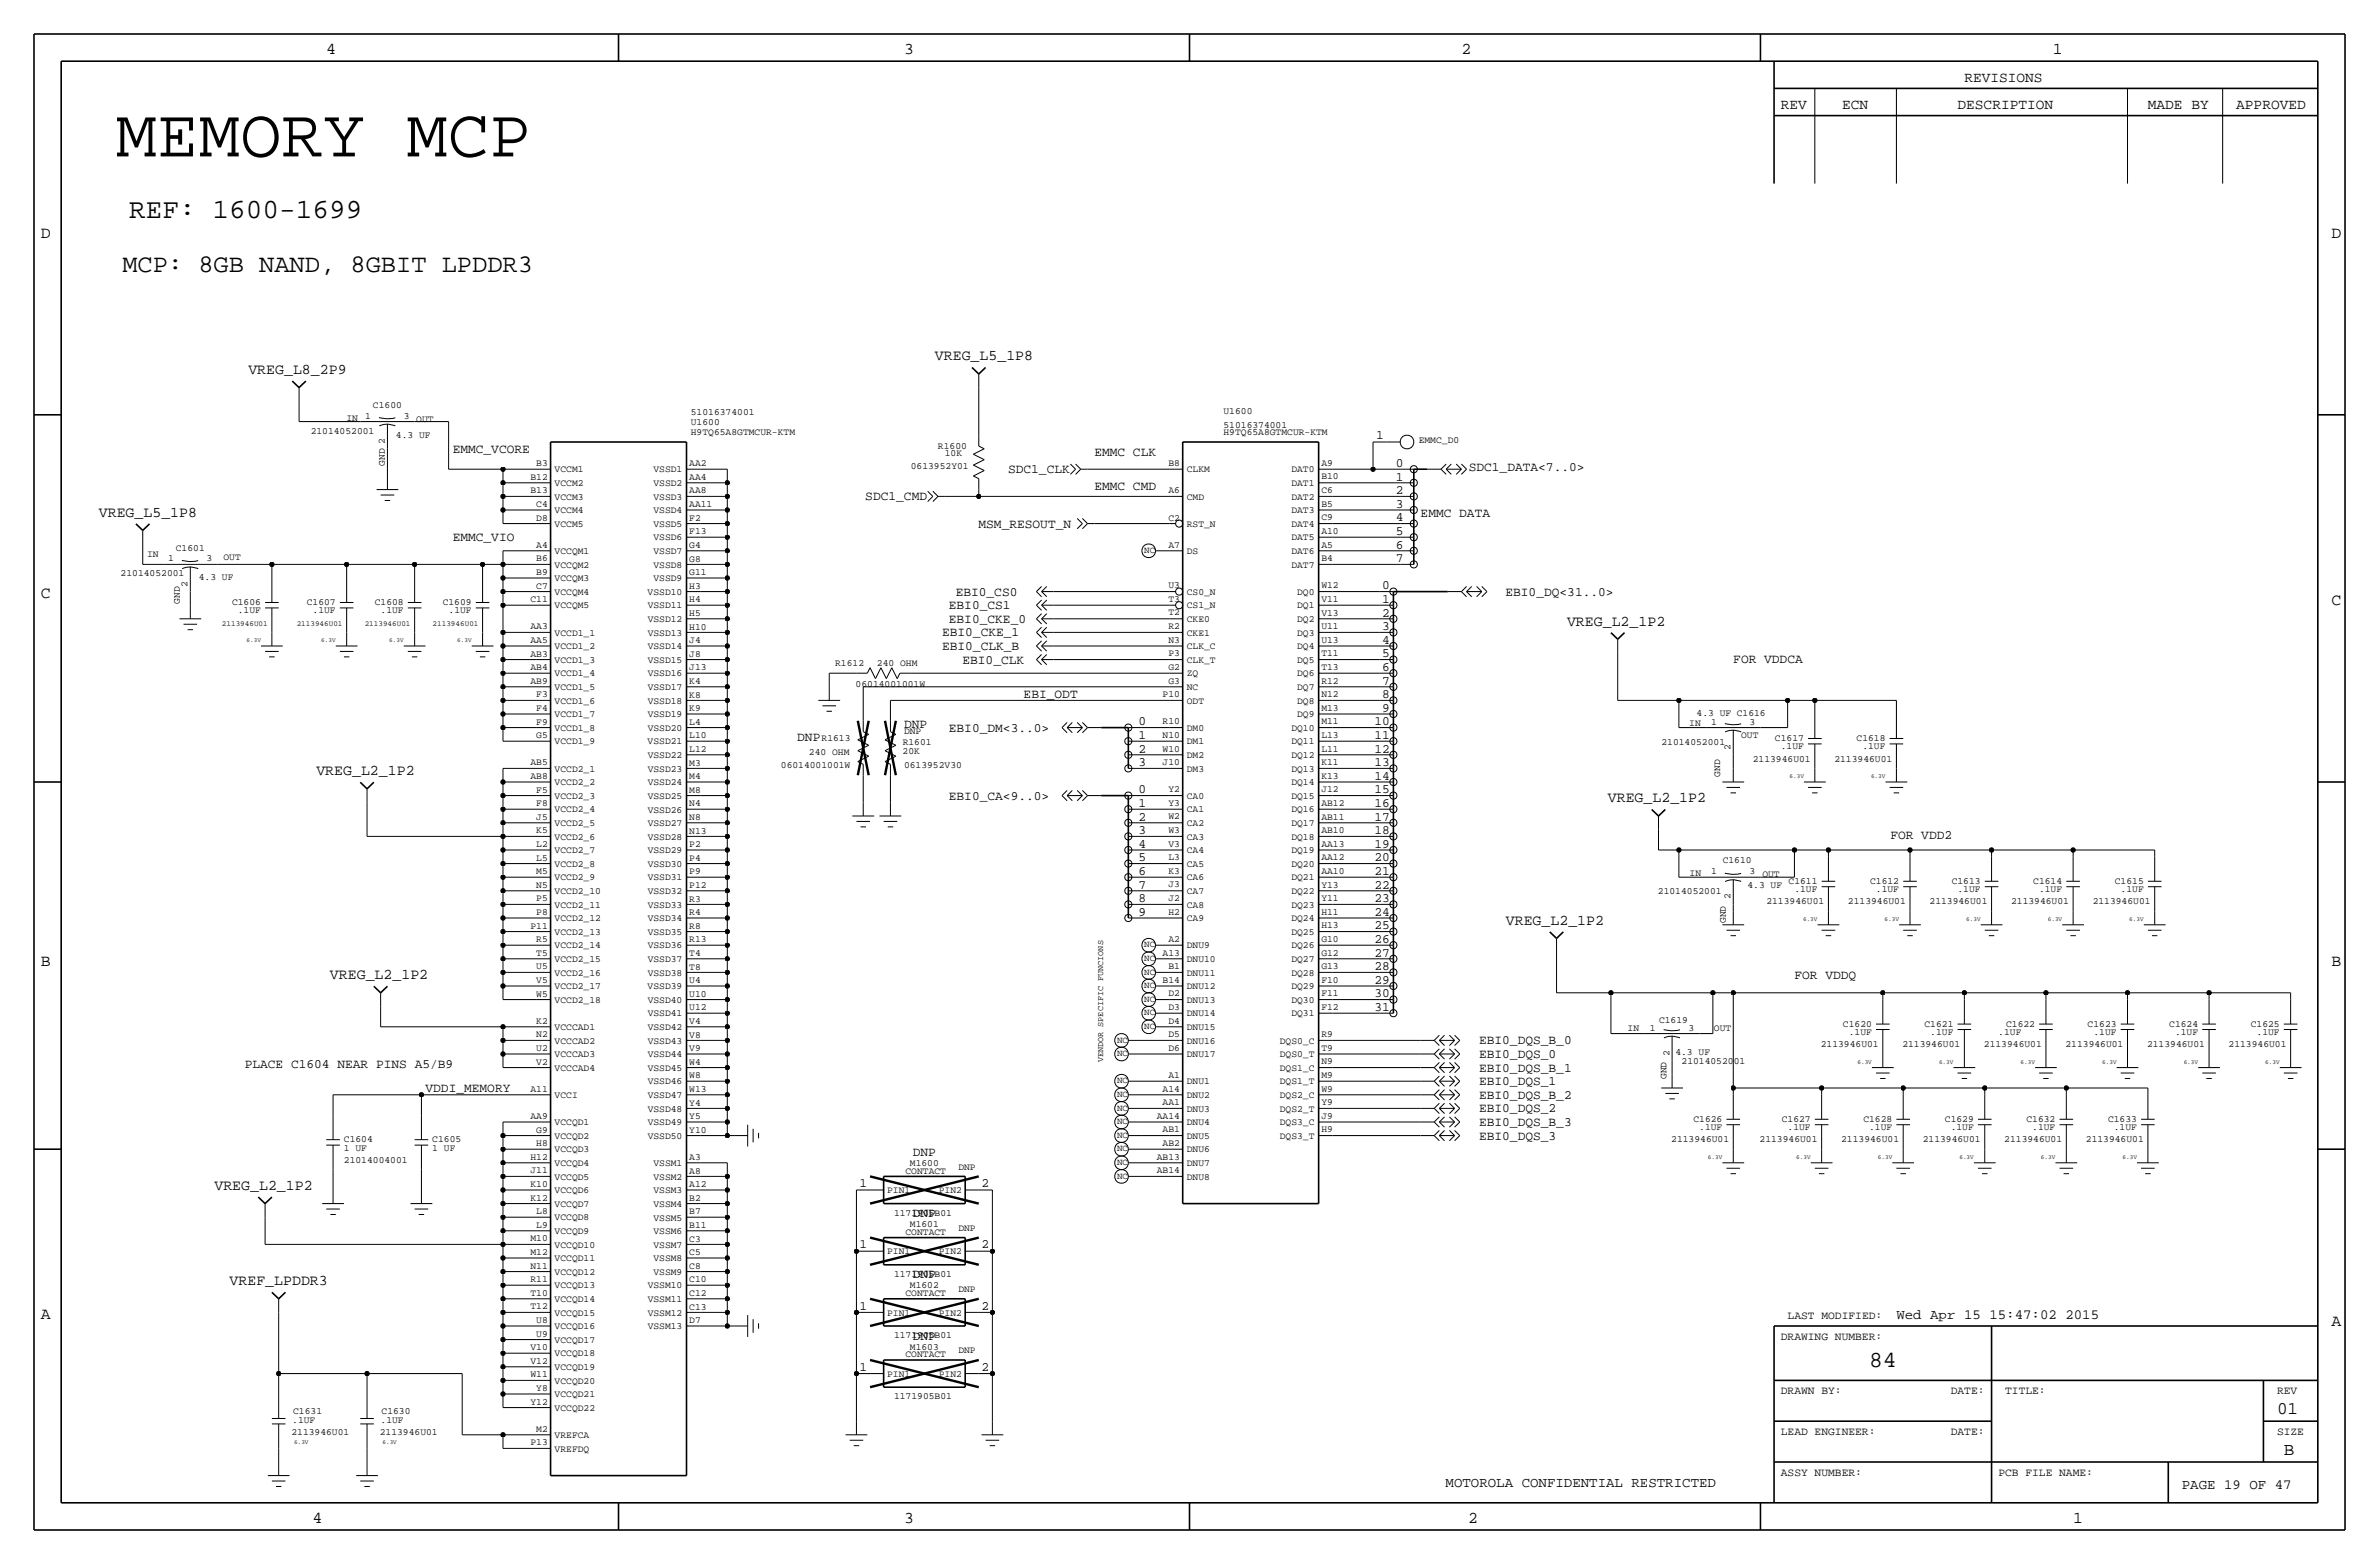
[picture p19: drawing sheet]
<svg xmlns="http://www.w3.org/2000/svg" width="444mm" height="292mm" viewBox="0 0 444 292" stroke-linecap="round" stroke-linejoin="round" font-family="sans-serif">
<defs><g id="words">
<text font-size="12.9" x="21.6" y="29.2">MEMORY MCP</text>
<text font-size="5.2" x="24.1" y="40.6">REF: 1600-1699</text>
<text font-size="4.7" x="22.9" y="50.8">MCP: 8GB NAND, 8GBIT LPDDR3</text>
<text font-size="4.3" x="349.2" y="255.3">84</text>
<g font-size="3.3">
<text x="425.4" y="264.2">01</text>
<text x="426.7" y="271.8">B</text>
</g>
<g font-size="3.1">
<text x="61" y="10.2">4</text>
<text x="168.9" y="10.2">3</text>
<text x="273" y="10.2">2</text>
<text x="383.5" y="10.2">1</text>
<text x="7.6" y="44.4">D</text>
<text x="435.6" y="44.4">D</text>
<text x="7.6" y="111.8">C</text>
<text x="435.6" y="113">C</text>
<text x="7.6" y="180.3">B</text>
<text x="435.6" y="180.3">B</text>
<text x="7.6" y="246.4">A</text>
<text x="435.6" y="247.6">A</text>
<text x="58.4" y="284.5">4</text>
<text x="168.9" y="284.5">3</text>
<text x="274.3" y="284.5">2</text>
<text x="387.3" y="284.5">1</text>
</g>
<g font-size="2.8">
<text x="46.4" y="69.8">VREG_L8_2P9</text>
<text x="174.7" y="67.3">VREG_L5_1P8</text>
<text x="18.5" y="96.5">VREG_L5_1P8</text>
<text x="292.8" y="116.8">VREG_L2_1P2</text>
<text x="59.1" y="144.8">VREG_L2_1P2</text>
<text x="300.4" y="149.9">VREG_L2_1P2</text>
<text x="281.4" y="172.7">VREG_L2_1P2</text>
<text x="61.7" y="182.9">VREG_L2_1P2</text>
<text x="40.1" y="222.2">VREG_L2_1P2</text>
<text x="42.9" y="240">VREF_LPDDR3</text>
</g>
<g font-size="2.7">
<text x="367" y="15.2">REVISIONS</text>
<text x="332.7" y="20.3">REV</text>
<text x="344.2" y="20.3">ECN</text>
<text x="365.8" y="20.3">DESCRIPTION</text>
<text x="401.3" y="20.3">MADE BY</text>
<text x="417.8" y="20.3">APPROVED</text>
</g>
<g font-size="2.6">
<text x="354.3" y="246.4">Wed Apr 15 15:47:02 2015</text>
<text x="270.1" y="277.8">MOTOROLA CONFIDENTIAL RESTRICTED</text>
<text x="407.7" y="278.1">PAGE 19 OF 47</text>
</g>
<g font-size="2.4">
<text x="257.1" y="82">1</text>
<text x="84.6" y="84.6">EMMC_VCORE</text>
<text x="188.3" y="88.4">SDC1_CLK</text>
<text x="204.5" y="85.1">EMMC CLK</text>
<text x="260.8" y="87.2">0</text>
<text x="260.8" y="89.8">1</text>
<text x="274.4" y="87.9">SDC1_DATA&lt;7..0&gt;</text>
<text x="161.7" y="93.5">SDC1_CMD</text>
<text x="204.5" y="91.4">EMMC CMD</text>
<text x="260.8" y="92.3">2</text>
<text x="260.8" y="94.8">3</text>
<text x="84.6" y="101.1">EMMC_VIO</text>
<text x="182.8" y="98.6">MSM_RESOUT_N</text>
<text x="260.8" y="99.9">5</text>
<text x="260.8" y="97.4">4</text>
<text x="265.4" y="96.5">EMMC DATA</text>
<text x="260.8" y="105">7</text>
<text x="260.8" y="102.5">6</text>
<text x="177.3" y="113.8">EBI0_CS1</text>
<text x="178.6" y="111.3">EBI0_CS0</text>
<text x="258.2" y="112.6">1</text>
<text x="258.2" y="110.1">0</text>
<text x="281.3" y="111.3">EBI0_DQ&lt;31..0&gt;</text>
<text x="176" y="118.9">EBI0_CKE_1</text>
<text x="177.3" y="116.3">EBI0_CKE_0</text>
<text x="258.2" y="117.7">3</text>
<text x="258.2" y="115.2">2</text>
<text x="176" y="121.4">EBI0_CLK_B</text>
<text x="179.8" y="124">EBI0_CLK</text>
<text x="258.2" y="125.3">6</text>
<text x="258.2" y="122.8">5</text>
<text x="258.2" y="120.2">4</text>
<text x="323.9" y="123.9">FOR VDDCA</text>
<text x="191.3" y="130.3">EBI_ODT</text>
<text x="258.2" y="130.4">8</text>
<text x="258.2" y="127.9">7</text>
<text x="168.9" y="135.9">DNP</text>
<text x="177.3" y="136.7">EBI0_DM&lt;3..0&gt;</text>
<text x="212.8" y="135.5">0</text>
<text x="256.8" y="135.5">10</text>
<text x="258.2" y="132.9">9</text>
<text x="149" y="138.4">DNP</text>
<text x="212.8" y="143.1">3</text>
<text x="212.8" y="140.6">2</text>
<text x="212.8" y="138">1</text>
<text x="256.8" y="143.1">13</text>
<text x="256.8" y="140.6">12</text>
<text x="256.8" y="138">11</text>
<text x="177.3" y="149.4">EBI0_CA&lt;9..0&gt;</text>
<text x="212.8" y="148.2">0</text>
<text x="256.8" y="145.6">14</text>
<text x="256.8" y="148.2">15</text>
<text x="212.8" y="155.8">3</text>
<text x="212.8" y="153.3">2</text>
<text x="212.8" y="150.7">1</text>
<text x="256.8" y="155.8">18</text>
<text x="256.8" y="153.3">17</text>
<text x="256.8" y="150.7">16</text>
<text x="212.8" y="160.9">5</text>
<text x="212.8" y="158.3">4</text>
<text x="256.8" y="160.9">20</text>
<text x="256.8" y="158.3">19</text>
<text x="353.2" y="156.7">FOR VDD2</text>
<text x="212.7" y="166">7</text>
<text x="212.8" y="163.4">6</text>
<text x="256.8" y="166">22</text>
<text x="256.8" y="163.4">21</text>
<text x="212.7" y="168.5">8</text>
<text x="212.7" y="171">9</text>
<text x="256.8" y="173.6">25</text>
<text x="256.8" y="171">24</text>
<text x="256.8" y="168.5">23</text>
<text x="256.8" y="178.7">27</text>
<text x="256.8" y="176.1">26</text>
<text x="256.8" y="183.7">29</text>
<text x="256.8" y="181.2">28</text>
<text x="335.3" y="182.9">FOR VDDQ</text>
<text x="256.8" y="188.8">31</text>
<text x="256.8" y="186.3">30</text>
<text x="276.4" y="195.1">EBI0_DQS_B_0</text>
<text x="276.4" y="197.6">EBI0_DQS_0</text>
<text x="45.7" y="199.4">PLACE C1604 NEAR PINS A5/B9</text>
<text x="79.5" y="204">VDDI_MEMORY</text>
<text x="276.4" y="202.7">EBI0_DQS_1</text>
<text x="276.4" y="200.2">EBI0_DQS_B_1</text>
<text x="276.4" y="205.2">EBI0_DQS_B_2</text>
<text x="276.4" y="207.8">EBI0_DQS_2</text>
<text x="170.6" y="215.9">DNP</text>
<text x="276.4" y="212.9">EBI0_DQS_3</text>
<text x="276.4" y="210.3">EBI0_DQS_B_3</text>
<text x="160.6" y="221.7">1</text>
<text x="183.4" y="221.7">2</text>
<text x="170.6" y="227.3">DNP</text>
<text x="160.6" y="233.2">1</text>
<text x="183.4" y="233.2">2</text>
<text x="170.6" y="238.8">DNP</text>
<text x="160.6" y="244.6">1</text>
<text x="183.4" y="244.6">2</text>
<text x="170.6" y="250.2">DNP</text>
<text x="160.6" y="256">1</text>
<text x="183.4" y="256">2</text>
</g>
<g font-size="2.1">
<text x="332.7" y="250.2">DRAWING NUMBER:</text>
<text x="334" y="246.4">LAST MODIFIED:</text>
<text x="332.7" y="260.3">DRAWN BY:</text>
<text x="364.5" y="260.3">DATE:</text>
<text x="374.6" y="260.4">TITLE:</text>
<text x="425.4" y="260.3">REV</text>
<text x="332.7" y="268">LEAD ENGINEER:</text>
<text x="364.5" y="268">DATE:</text>
<text x="425.4" y="268">SIZE</text>
<text x="332.7" y="275.6">ASSY NUMBER:</text>
<text x="373.4" y="275.6">PCB FILE NAME:</text>
</g>
<g font-size="1.8">
<text x="69.7" y="76.2">C1600</text>
<text x="129.1" y="77.5">51016374001</text>
<text x="228.6" y="77.4">U1600</text>
<text x="58.1" y="81">21014052001</text>
<text x="64.7" y="78.6">IN</text>
<text x="68.3" y="78.2">1</text>
<text x="74" y="81.8">4.3 UF</text>
<text x="75.4" y="78.2">3</text>
<text x="77.8" y="78.8">OUT</text>
<text x="129.1" y="81.3">H9TQ65A8GTMCUR-KTM</text>
<text x="129.1" y="79.4">U1600</text>
<text x="175.3" y="83.8">R1600</text>
<text x="228.6" y="80">51016374001</text>
<text x="228.6" y="81.3">H9TQ65A8GTMCUR-KTM</text>
<text x="265.1" y="82.7">EMMC_D0</text>
<text x="71.9" y="87" transform="rotate(-90 71.9 87)">GND 2</text>
<text x="99.1" y="89.6">B12</text>
<text x="100.2" y="87.1">B3</text>
<text x="103.6" y="88.2">VCCM1</text>
<text x="122.1" y="88.2">VSSD1</text>
<text x="128.8" y="89.6">AA4</text>
<text x="128.8" y="87.1">AA2</text>
<text x="170.2" y="87.6">0613952Y01</text>
<text x="176.5" y="85.1">10K</text>
<text x="218.3" y="87">B8</text>
<text x="221.7" y="88.2">CLKM</text>
<text x="241.3" y="88.2">DAT0</text>
<text x="246.9" y="89.6">B10</text>
<text x="246.9" y="87">A9</text>
<text x="99.1" y="92.2">B13</text>
<text x="100.2" y="94.7">C4</text>
<text x="103.6" y="95.9">VCCM4</text>
<text x="103.6" y="93.3">VCCM3</text>
<text x="103.6" y="90.8">VCCM2</text>
<text x="122.1" y="90.8">VSSD2</text>
<text x="122.1" y="93.3">VSSD3</text>
<text x="122.1" y="95.9">VSSD4</text>
<text x="128.8" y="94.7">AA11</text>
<text x="128.8" y="92.2">AA8</text>
<text x="218.3" y="92.1">A6</text>
<text x="221.7" y="93.3">CMD</text>
<text x="241.3" y="90.8">DAT1</text>
<text x="241.3" y="93.3">DAT2</text>
<text x="241.3" y="95.9">DAT3</text>
<text x="246.9" y="94.6">B5</text>
<text x="246.9" y="92.1">C6</text>
<text x="100.2" y="97.2">D8</text>
<text x="103.6" y="98.4">VCCM5</text>
<text x="122.1" y="100.9">VSSD6</text>
<text x="122.1" y="98.4">VSSD5</text>
<text x="128.8" y="99.8">F13</text>
<text x="128.8" y="97.2">F2</text>
<text x="218.3" y="97.2">C2</text>
<text x="221.7" y="98.4">RST_N</text>
<text x="241.3" y="100.9">DAT5</text>
<text x="241.3" y="98.4">DAT4</text>
<text x="246.9" y="99.7">A10</text>
<text x="246.9" y="97.2">C9</text>
<text x="22.5" y="107.6">21014052001</text>
<text x="27.5" y="104">IN</text>
<text x="31.4" y="104.8">1</text>
<text x="32.9" y="102.9">C1601</text>
<text x="38.6" y="104.8">3</text>
<text x="41.8" y="104.5">OUT</text>
<text x="100.2" y="107.4">B9</text>
<text x="100.2" y="104.9">B6</text>
<text x="100.2" y="102.3">A4</text>
<text x="103.6" y="106">VCCQM2</text>
<text x="103.6" y="103.5">VCCQM1</text>
<text x="122.1" y="106">VSSD8</text>
<text x="122.1" y="103.5">VSSD7</text>
<text x="128.8" y="107.4">G11</text>
<text x="128.8" y="104.9">G8</text>
<text x="128.8" y="102.3">G4</text>
<text x="218.3" y="102.3">A7</text>
<text x="221.7" y="103.5">DS</text>
<text x="241.3" y="106">DAT7</text>
<text x="241.3" y="103.5">DAT6</text>
<text x="246.9" y="104.8">B4</text>
<text x="246.9" y="102.3">A5</text>
<text x="33.6" y="112.8" transform="rotate(-90 33.6 112.8)">GND</text>
<text x="35.1" y="109.5" transform="rotate(-90 35.1 109.5)">2</text>
<text x="37.1" y="108.4">4.3 UF</text>
<text x="43.4" y="113">C1606</text>
<text x="57.3" y="113">C1607</text>
<text x="70" y="113">C1608</text>
<text x="82.7" y="113">C1609</text>
<text x="99.1" y="112.5">C11</text>
<text x="100.2" y="109.9">C7</text>
<text x="103.6" y="108.6">VCCQM3</text>
<text x="103.6" y="111.1">VCCQM4</text>
<text x="103.6" y="113.6">VCCQM5</text>
<text x="121" y="111.1">VSSD10</text>
<text x="121" y="113.6">VSSD11</text>
<text x="122.1" y="108.6">VSSD9</text>
<text x="128.8" y="112.5">H4</text>
<text x="128.8" y="110">H3</text>
<text x="218.3" y="112.4">T3</text>
<text x="218.3" y="109.9">U3</text>
<text x="221.7" y="113.6">CS1_N</text>
<text x="221.7" y="111.1">CS0_N</text>
<text x="242.4" y="111.1">DQ0</text>
<text x="242.4" y="113.6">DQ1</text>
<text x="246.9" y="112.4">V11</text>
<text x="246.9" y="109.9">W12</text>
<text x="44.4" y="114.6">.1UF</text>
<text x="58.4" y="114.6">.1UF</text>
<text x="71.1" y="114.6">.1UF</text>
<text x="83.8" y="114.6">.1UF</text>
<text x="99.1" y="117.5">AA3</text>
<text x="103.6" y="118.7">VCCD1_1</text>
<text x="121" y="116.2">VSSD12</text>
<text x="121" y="118.7">VSSD13</text>
<text x="128.8" y="117.6">H10</text>
<text x="128.8" y="115">H5</text>
<text x="218.3" y="117.5">R2</text>
<text x="218.3" y="114.9">T2</text>
<text x="221.7" y="118.7">CKE1</text>
<text x="221.7" y="116.2">CKE0</text>
<text x="242.4" y="118.7">DQ3</text>
<text x="242.4" y="116.2">DQ2</text>
<text x="246.9" y="117.5">U11</text>
<text x="246.9" y="115">V13</text>
<text x="99.1" y="125.2">AB4</text>
<text x="99.1" y="122.6">AB3</text>
<text x="99.1" y="120.1">AA5</text>
<text x="103.6" y="123.8">VCCD1_3</text>
<text x="103.6" y="121.3">VCCD1_2</text>
<text x="121" y="121.3">VSSD14</text>
<text x="121" y="123.8">VSSD15</text>
<text x="128.8" y="125.2">J13</text>
<text x="128.8" y="122.7">J8</text>
<text x="128.8" y="120.1">J4</text>
<text x="156" y="124.5">R1612</text>
<text x="163.9" y="124.5">240 OHM</text>
<text x="218.3" y="125.2">G2</text>
<text x="218.3" y="122.6">P3</text>
<text x="218.3" y="120">N3</text>
<text x="221.7" y="123.8">CLK_T</text>
<text x="221.7" y="121.3">CLK_C</text>
<text x="242.4" y="121.3">DQ4</text>
<text x="242.4" y="123.8">DQ5</text>
<text x="246.9" y="125.1">T13</text>
<text x="246.9" y="122.6">T11</text>
<text x="246.9" y="120">U13</text>
<text x="99.1" y="127.7">AB9</text>
<text x="100.2" y="130.2">F3</text>
<text x="103.6" y="131.4">VCCD1_6</text>
<text x="103.6" y="126.3">VCCD1_4</text>
<text x="103.6" y="128.9">VCCD1_5</text>
<text x="121" y="126.3">VSSD16</text>
<text x="121" y="128.9">VSSD17</text>
<text x="121" y="131.4">VSSD18</text>
<text x="128.8" y="130.3">K8</text>
<text x="128.8" y="127.7">K4</text>
<text x="159.9" y="128.3">06014001001W</text>
<text x="217.2" y="130.2">P10</text>
<text x="218.3" y="127.7">G3</text>
<text x="221.7" y="128.9">NC</text>
<text x="221.7" y="126.3">ZQ</text>
<text x="221.7" y="131.4">ODT</text>
<text x="242.4" y="131.4">DQ8</text>
<text x="242.4" y="126.3">DQ6</text>
<text x="242.4" y="128.9">DQ7</text>
<text x="246.9" y="130.2">N12</text>
<text x="246.9" y="127.7">R12</text>
<text x="100.2" y="137.9">G5</text>
<text x="100.2" y="135.3">F9</text>
<text x="100.2" y="132.8">F4</text>
<text x="103.6" y="134">VCCD1_7</text>
<text x="103.6" y="136.5">VCCD1_8</text>
<text x="121" y="134">VSSD19</text>
<text x="121" y="136.5">VSSD20</text>
<text x="128.8" y="137.9">L10</text>
<text x="128.8" y="135.4">L4</text>
<text x="128.8" y="132.8">K9</text>
<text x="168.9" y="137.2">DNP</text>
<text x="217.2" y="137.8">N10</text>
<text x="217.2" y="135.3">R10</text>
<text x="221.7" y="136.5">DM0</text>
<text x="241.3" y="136.5">DQ10</text>
<text x="242.4" y="134">DQ9</text>
<text x="246.9" y="137.8">L13</text>
<text x="246.9" y="135.3">M11</text>
<text x="246.9" y="132.8">M13</text>
<text x="315.6" y="135.5">IN</text>
<text x="317" y="133.7">4.3 UF C1616</text>
<text x="319.7" y="135.4">1</text>
<text x="325.3" y="137.8">OUT</text>
<text x="326.9" y="135.4">3</text>
<text x="99.1" y="142.9">AB5</text>
<text x="103.6" y="139">VCCD1_9</text>
<text x="121" y="139">VSSD21</text>
<text x="121" y="141.6">VSSD22</text>
<text x="128.8" y="143">M3</text>
<text x="128.8" y="140.4">L12</text>
<text x="145.9" y="143.5">06014001001W</text>
<text x="151.2" y="141">240 OHM</text>
<text x="153.5" y="138.4">R1613</text>
<text x="168.7" y="140.8">20K</text>
<text x="168.7" y="139.2">R1601</text>
<text x="168.9" y="143.4">0613952V30</text>
<text x="217.2" y="142.9">J10</text>
<text x="217.2" y="140.4">W10</text>
<text x="221.7" y="141.6">DM2</text>
<text x="221.7" y="139">DM1</text>
<text x="241.3" y="141.6">DQ12</text>
<text x="241.3" y="139">DQ11</text>
<text x="246.9" y="142.9">K11</text>
<text x="246.9" y="140.4">L11</text>
<text x="310.4" y="139.1">21014052001</text>
<text x="323.3" y="140" transform="rotate(-90 323.3 140)">2</text>
<text x="327.5" y="142.2">2113946U01</text>
<text x="331.6" y="138.4">C1617</text>
<text x="332.7" y="140">.1UF</text>
<text x="342.7" y="142.2">2113946U01</text>
<text x="346.9" y="138.4">C1618</text>
<text x="348" y="140">.1UF</text>
<text x="99.1" y="145.5">AB8</text>
<text x="100.2" y="148">F5</text>
<text x="103.6" y="149.2">VCCD2_3</text>
<text x="103.6" y="146.7">VCCD2_2</text>
<text x="103.6" y="144.1">VCCD2_1</text>
<text x="121" y="149.2">VSSD25</text>
<text x="121" y="146.7">VSSD24</text>
<text x="121" y="144.1">VSSD23</text>
<text x="128.8" y="148.1">M8</text>
<text x="128.8" y="145.5">M4</text>
<text x="218.3" y="148">Y2</text>
<text x="221.7" y="149.2">CA0</text>
<text x="221.7" y="144.1">DM3</text>
<text x="241.3" y="149.2">DQ15</text>
<text x="241.3" y="146.7">DQ14</text>
<text x="241.3" y="144.1">DQ13</text>
<text x="246.9" y="148">J12</text>
<text x="246.9" y="145.5">K13</text>
<text x="321.4" y="145.1" transform="rotate(-90 321.4 145.1)">GND</text>
<text x="100.2" y="155.6">K5</text>
<text x="100.2" y="153.1">J5</text>
<text x="100.2" y="150.6">F8</text>
<text x="103.6" y="154.3">VCCD2_5</text>
<text x="103.6" y="151.7">VCCD2_4</text>
<text x="121" y="154.3">VSSD27</text>
<text x="121" y="151.7">VSSD26</text>
<text x="128.8" y="155.7">N13</text>
<text x="128.8" y="153.1">N8</text>
<text x="128.8" y="150.6">N4</text>
<text x="218.3" y="155.6">W3</text>
<text x="218.3" y="153">W2</text>
<text x="218.3" y="150.5">Y3</text>
<text x="221.7" y="154.3">CA2</text>
<text x="221.7" y="151.7">CA1</text>
<text x="241.3" y="154.3">DQ17</text>
<text x="241.3" y="151.7">DQ16</text>
<text x="246.9" y="155.6">AB10</text>
<text x="246.9" y="153.1">AB11</text>
<text x="246.9" y="150.5">AB12</text>
<text x="100.2" y="160.7">L5</text>
<text x="100.2" y="158.2">L2</text>
<text x="103.6" y="156.8">VCCD2_6</text>
<text x="103.6" y="159.4">VCCD2_7</text>
<text x="103.6" y="161.9">VCCD2_8</text>
<text x="121" y="161.9">VSSD30</text>
<text x="121" y="156.8">VSSD28</text>
<text x="121" y="159.4">VSSD29</text>
<text x="128.8" y="160.8">P4</text>
<text x="128.8" y="158.2">P2</text>
<text x="218.3" y="160.7">L3</text>
<text x="218.3" y="158.1">V3</text>
<text x="221.7" y="161.9">CA5</text>
<text x="221.7" y="159.4">CA4</text>
<text x="221.7" y="156.8">CA3</text>
<text x="241.3" y="156.8">DQ18</text>
<text x="241.3" y="161.9">DQ20</text>
<text x="241.3" y="159.4">DQ19</text>
<text x="246.9" y="160.7">AA12</text>
<text x="246.9" y="158.2">AA13</text>
<text x="321.9" y="161.1">C1610</text>
<text x="100.2" y="165.8">N5</text>
<text x="100.2" y="163.3">M5</text>
<text x="103.6" y="167">VCCD2_10</text>
<text x="103.6" y="164.4">VCCD2_9</text>
<text x="121" y="164.4">VSSD31</text>
<text x="121" y="167">VSSD32</text>
<text x="128.8" y="165.8">P12</text>
<text x="128.8" y="163.3">P9</text>
<text x="218.3" y="165.7">J3</text>
<text x="218.3" y="163.2">K3</text>
<text x="221.7" y="164.4">CA6</text>
<text x="221.7" y="167">CA7</text>
<text x="241.3" y="167">DQ22</text>
<text x="241.3" y="164.4">DQ21</text>
<text x="246.9" y="165.8">Y13</text>
<text x="246.9" y="163.2">AA10</text>
<text x="309.8" y="166.9">21014052001</text>
<text x="315.7" y="163.7">IN</text>
<text x="319.7" y="163.3">1</text>
<text x="323.3" y="168" transform="rotate(-90 323.3 168)">2</text>
<text x="326.5" y="165.9">4.3 UF</text>
<text x="326.9" y="163.3">3</text>
<text x="329.3" y="163.7">OUT</text>
<text x="334.2" y="165.1">C1611</text>
<text x="335.3" y="166.6">.1UF</text>
<text x="349.4" y="165.1">C1612</text>
<text x="350.5" y="166.6">.1UF</text>
<text x="364.7" y="165.1">C1613</text>
<text x="365.7" y="166.6">.1UF</text>
<text x="379.9" y="165.1">C1614</text>
<text x="381" y="166.6">.1UF</text>
<text x="395.1" y="165.1">C1615</text>
<text x="396.2" y="166.6">.1UF</text>
<text x="99.1" y="173.4">P11</text>
<text x="100.2" y="170.9">P8</text>
<text x="100.2" y="168.3">P5</text>
<text x="103.6" y="169.5">VCCD2_11</text>
<text x="103.6" y="172.1">VCCD2_12</text>
<text x="121" y="169.5">VSSD33</text>
<text x="121" y="172.1">VSSD34</text>
<text x="128.8" y="173.5">R8</text>
<text x="128.8" y="170.9">R4</text>
<text x="128.8" y="168.4">R3</text>
<text x="218.3" y="170.8">H2</text>
<text x="218.3" y="168.3">J2</text>
<text x="221.7" y="169.5">CA8</text>
<text x="221.7" y="172.1">CA9</text>
<text x="241.3" y="169.5">DQ23</text>
<text x="241.3" y="172.1">DQ24</text>
<text x="246.9" y="173.4">H13</text>
<text x="246.9" y="170.9">H11</text>
<text x="246.9" y="168.3">Y11</text>
<text x="322.5" y="172.4" transform="rotate(-90 322.5 172.4)">GND</text>
<text x="330" y="168.9">2113946U01</text>
<text x="345.3" y="168.9">2113946U01</text>
<text x="360.5" y="168.9">2113946U01</text>
<text x="375.8" y="168.9">2113946U01</text>
<text x="391" y="168.9">2113946U01</text>
<text x="100.2" y="178.5">T5</text>
<text x="100.2" y="176">R5</text>
<text x="103.6" y="177.1">VCCD2_14</text>
<text x="103.6" y="179.7">VCCD2_15</text>
<text x="103.6" y="174.6">VCCD2_13</text>
<text x="121" y="177.1">VSSD36</text>
<text x="121" y="179.7">VSSD37</text>
<text x="121" y="174.6">VSSD35</text>
<text x="128.8" y="178.5">T4</text>
<text x="128.8" y="176">R13</text>
<text x="217.2" y="178.5">A13</text>
<text x="218.3" y="175.9">A2</text>
<text x="221.7" y="179.7">DNU10</text>
<text x="221.7" y="177.1">DNU9</text>
<text x="241.3" y="177.1">DQ26</text>
<text x="241.3" y="179.7">DQ27</text>
<text x="241.3" y="174.6">DQ25</text>
<text x="246.9" y="178.5">G12</text>
<text x="246.9" y="175.9">G10</text>
<text x="100.2" y="183.6">V5</text>
<text x="100.2" y="181">U5</text>
<text x="103.6" y="184.8">VCCD2_17</text>
<text x="103.6" y="182.2">VCCD2_16</text>
<text x="121" y="184.8">VSSD39</text>
<text x="121" y="182.2">VSSD38</text>
<text x="128.8" y="183.6">U4</text>
<text x="128.8" y="181.1">T8</text>
<text x="217.2" y="183.5">B14</text>
<text x="218.3" y="181">B1</text>
<text x="221.7" y="182.2">DNU11</text>
<text x="221.7" y="184.8">DNU12</text>
<text x="241.3" y="182.2">DQ28</text>
<text x="241.3" y="184.8">DQ29</text>
<text x="246.9" y="183.6">F10</text>
<text x="246.9" y="181">G13</text>
<text x="100.2" y="186.1">W5</text>
<text x="100.2" y="191.2">K2</text>
<text x="103.6" y="187.3">VCCD2_18</text>
<text x="121" y="189.8">VSSD41</text>
<text x="121" y="187.3">VSSD40</text>
<text x="128.8" y="191.3">V4</text>
<text x="128.8" y="188.7">U12</text>
<text x="128.8" y="186.2">U10</text>
<text x="218.3" y="191.2">D4</text>
<text x="218.3" y="188.6">D3</text>
<text x="218.3" y="186.1">D2</text>
<text x="221.7" y="187.3">DNU13</text>
<text x="221.7" y="189.8">DNU14</text>
<text x="241.3" y="189.8">DQ31</text>
<text x="241.3" y="187.3">DQ30</text>
<text x="246.9" y="188.6">F12</text>
<text x="246.9" y="186.1">F11</text>
<text x="310" y="191.1">C1619</text>
<text x="344.3" y="191.8">C1620</text>
<text x="359.6" y="191.8">C1621</text>
<text x="374.8" y="191.8">C1622</text>
<text x="390.1" y="191.8">C1623</text>
<text x="405.3" y="191.8">C1624</text>
<text x="420.5" y="191.8">C1625</text>
<text x="100.2" y="196.3">U2</text>
<text x="100.2" y="193.7">N2</text>
<text x="103.6" y="197.5">VCCCAD3</text>
<text x="103.6" y="194.9">VCCCAD2</text>
<text x="103.6" y="192.4">VCCCAD1</text>
<text x="121" y="194.9">VSSD43</text>
<text x="121" y="197.5">VSSD44</text>
<text x="121" y="192.4">VSSD42</text>
<text x="128.8" y="196.3">V9</text>
<text x="128.8" y="193.8">V8</text>
<text x="218.3" y="196.2">D6</text>
<text x="218.3" y="193.7">D5</text>
<text x="221.7" y="197.5">DNU17</text>
<text x="221.7" y="194.9">DNU16</text>
<text x="221.7" y="192.4">DNU15</text>
<text x="239.1" y="197.5">DQS0_T</text>
<text x="239.1" y="194.9">DQS0_C</text>
<text x="246.9" y="196.3">T9</text>
<text x="246.9" y="193.7">R9</text>
<text x="304.1" y="192.5">IN</text>
<text x="308.3" y="192.5">1</text>
<text x="311.9" y="197.2" transform="rotate(-90 311.9 197.2)">2</text>
<text x="313" y="197.1">4.3 UF</text>
<text x="315.5" y="192.5">3</text>
<text x="320.2" y="192.5">OUT</text>
<text x="340.2" y="195.6">2113946U01</text>
<text x="345.4" y="193.3">.1UF</text>
<text x="355.4" y="195.6">2113946U01</text>
<text x="360.7" y="193.3">.1UF</text>
<text x="370.7" y="195.6">2113946U01</text>
<text x="373.4" y="193.3">.1UF</text>
<text x="385.9" y="195.6">2113946U01</text>
<text x="391.1" y="193.3">.1UF</text>
<text x="401.2" y="195.6">2113946U01</text>
<text x="406.4" y="193.3">.1UF</text>
<text x="416.4" y="195.6">2113946U01</text>
<text x="421.6" y="193.3">.1UF</text>
<text x="99.1" y="203.9">A11</text>
<text x="100.2" y="198.8">V2</text>
<text x="103.6" y="200">VCCCAD4</text>
<text x="121" y="202.5">VSSD46</text>
<text x="121" y="200">VSSD45</text>
<text x="128.8" y="204">W13</text>
<text x="128.8" y="201.4">W8</text>
<text x="128.8" y="198.9">W4</text>
<text x="217.2" y="203.9">A14</text>
<text x="218.3" y="201.3">A1</text>
<text x="221.7" y="202.5">DNU1</text>
<text x="239.1" y="202.5">DQS1_T</text>
<text x="239.1" y="200">DQS1_C</text>
<text x="246.9" y="203.9">W9</text>
<text x="246.9" y="201.3">M9</text>
<text x="246.9" y="198.8">N9</text>
<text x="311.4" y="201.6" transform="rotate(-90 311.4 201.6)">GND</text>
<text x="314.2" y="198.7">21014052001</text>
<text x="99.1" y="209">AA9</text>
<text x="103.6" y="205.1">VCCI</text>
<text x="121" y="205.1">VSSD47</text>
<text x="121" y="207.6">VSSD48</text>
<text x="128.8" y="209">Y5</text>
<text x="128.8" y="206.5">Y4</text>
<text x="216.1" y="208.9">AA14</text>
<text x="217.2" y="206.4">AA1</text>
<text x="221.7" y="205.1">DNU2</text>
<text x="221.7" y="207.6">DNU3</text>
<text x="239.1" y="207.6">DQS2_T</text>
<text x="239.1" y="205.1">DQS2_C</text>
<text x="246.9" y="209">J9</text>
<text x="246.9" y="206.4">Y9</text>
<text x="316.4" y="209.6">C1626</text>
<text x="332.9" y="209.6">C1627</text>
<text x="348.2" y="209.6">C1628</text>
<text x="363.4" y="209.6">C1629</text>
<text x="378.6" y="209.6">C1632</text>
<text x="393.9" y="209.6">C1633</text>
<text x="64.3" y="213.4">C1604</text>
<text x="64.3" y="214.9">1 UF</text>
<text x="80.8" y="213.4">C1605</text>
<text x="80.8" y="214.9">1 UF</text>
<text x="100.2" y="214.1">H8</text>
<text x="100.2" y="211.5">G9</text>
<text x="103.6" y="215.2">VCCQD3</text>
<text x="103.6" y="212.7">VCCQD2</text>
<text x="103.6" y="210.2">VCCQD1</text>
<text x="121" y="212.7">VSSD50</text>
<text x="121" y="210.2">VSSD49</text>
<text x="128.8" y="211.6">Y10</text>
<text x="217.2" y="214">AB2</text>
<text x="217.2" y="211.5">AB1</text>
<text x="221.7" y="210.2">DNU4</text>
<text x="221.7" y="212.7">DNU5</text>
<text x="221.7" y="215.2">DNU6</text>
<text x="239.1" y="212.7">DQS3_T</text>
<text x="239.1" y="210.2">DQS3_C</text>
<text x="246.9" y="211.5">H9</text>
<text x="312.3" y="213.4">2113946U01</text>
<text x="317.5" y="211.1">.1UF</text>
<text x="328.8" y="213.4">2113946U01</text>
<text x="334" y="211.1">.1UF</text>
<text x="344" y="213.4">2113946U01</text>
<text x="349.2" y="211.1">.1UF</text>
<text x="359.3" y="213.4">2113946U01</text>
<text x="364.5" y="211.1">.1UF</text>
<text x="374.5" y="213.4">2113946U01</text>
<text x="379.7" y="211.1">.1UF</text>
<text x="389.7" y="213.4">2113946U01</text>
<text x="395" y="211.1">.1UF</text>
<text x="64.3" y="217.2">21014004001</text>
<text x="99.1" y="221.7">K10</text>
<text x="99.1" y="219.2">J11</text>
<text x="99.1" y="216.6">H12</text>
<text x="103.6" y="220.3">VCCQD5</text>
<text x="103.6" y="217.8">VCCQD4</text>
<text x="122.1" y="220.3">VSSM2</text>
<text x="122.1" y="217.8">VSSM1</text>
<text x="128.8" y="221.7">A12</text>
<text x="128.8" y="219.2">A8</text>
<text x="128.8" y="216.7">A3</text>
<text x="169.2" y="219.2">CONTACT</text>
<text x="170" y="217.8">M1600</text>
<text x="179.1" y="218.4">DNP</text>
<text x="216.1" y="219.1">AB14</text>
<text x="216.1" y="216.6">AB13</text>
<text x="221.7" y="217.8">DNU7</text>
<text x="221.7" y="220.3">DNU8</text>
<text x="99.1" y="224.2">K12</text>
<text x="100.2" y="226.8">L8</text>
<text x="103.6" y="227.9">VCCQD8</text>
<text x="103.6" y="225.4">VCCQD7</text>
<text x="103.6" y="222.9">VCCQD6</text>
<text x="122.1" y="225.4">VSSM4</text>
<text x="122.1" y="222.9">VSSM3</text>
<text x="122.1" y="227.9">VSSM5</text>
<text x="128.8" y="226.8">B7</text>
<text x="128.8" y="224.3">B2</text>
<text x="165.8" y="222.9">PIN1</text>
<text x="167.1" y="227.1">1171905B01</text>
<text x="175.4" y="222.9">PIN2</text>
<text x="99.1" y="231.9">M10</text>
<text x="100.2" y="229.3">L9</text>
<text x="103.6" y="230.5">VCCQD9</text>
<text x="103.6" y="233">VCCQD10</text>
<text x="122.1" y="233">VSSM7</text>
<text x="122.1" y="230.5">VSSM6</text>
<text x="128.8" y="231.9">C3</text>
<text x="128.8" y="229.4">B11</text>
<text x="169.2" y="230.6">CONTACT</text>
<text x="170" y="229.2">M1601</text>
<text x="179.1" y="229.9">DNP</text>
<text x="99.1" y="239.5">R11</text>
<text x="99.1" y="236.9">N11</text>
<text x="99.1" y="234.4">M12</text>
<text x="103.6" y="238.1">VCCQD12</text>
<text x="103.6" y="235.6">VCCQD11</text>
<text x="122.1" y="238.1">VSSM9</text>
<text x="122.1" y="235.6">VSSM8</text>
<text x="128.8" y="239.5">C10</text>
<text x="128.8" y="237">C8</text>
<text x="128.8" y="234.4">C5</text>
<text x="165.8" y="234.3">PIN1</text>
<text x="167.1" y="238.5">1171905B01</text>
<text x="175.4" y="234.3">PIN2</text>
<text x="99.1" y="244.6">T12</text>
<text x="99.1" y="242">T10</text>
<text x="103.6" y="245.7">VCCQD15</text>
<text x="103.6" y="243.2">VCCQD14</text>
<text x="103.6" y="240.6">VCCQD13</text>
<text x="121" y="245.7">VSSM12</text>
<text x="121" y="243.2">VSSM11</text>
<text x="121" y="240.6">VSSM10</text>
<text x="128.8" y="244.6">C13</text>
<text x="128.8" y="242.1">C12</text>
<text x="165.8" y="245.7">PIN1</text>
<text x="169.2" y="242.1">CONTACT</text>
<text x="170" y="240.6">M1602</text>
<text x="175.4" y="245.7">PIN2</text>
<text x="179.1" y="241.3">DNP</text>
<text x="100.2" y="249.6">U9</text>
<text x="100.2" y="247.1">U8</text>
<text x="103.6" y="248.3">VCCQD16</text>
<text x="103.6" y="250.8">VCCQD17</text>
<text x="121" y="248.3">VSSM13</text>
<text x="128.8" y="247.1">D7</text>
<text x="167.1" y="249.9">1171905B01</text>
<text x="99.1" y="257.3">W11</text>
<text x="99.1" y="254.7">V12</text>
<text x="99.1" y="252.2">V10</text>
<text x="103.6" y="255.9">VCCQD19</text>
<text x="103.6" y="253.3">VCCQD18</text>
<text x="165.8" y="257.1">PIN1</text>
<text x="169.2" y="253.5">CONTACT</text>
<text x="170" y="252.1">M1603</text>
<text x="175.4" y="257.1">PIN2</text>
<text x="179.1" y="252.7">DNP</text>
<text x="99.1" y="262.3">Y12</text>
<text x="100.2" y="259.8">Y8</text>
<text x="103.6" y="261">VCCQD21</text>
<text x="103.6" y="258.4">VCCQD20</text>
<text x="103.6" y="263.5">VCCQD22</text>
<text x="167.1" y="261.4">1171905B01</text>
<text x="54.5" y="268">2113946U01</text>
<text x="54.6" y="265.7">.1UF</text>
<text x="54.8" y="264.2">C1631</text>
<text x="71" y="268">2113946U01</text>
<text x="71.1" y="265.7">.1UF</text>
<text x="71.3" y="264.2">C1630</text>
<text x="99.1" y="270">P13</text>
<text x="100.2" y="267.4">M2</text>
<text x="103.6" y="268.6">VREFCA</text>
<text x="103.6" y="271.1">VREFDQ</text>
</g>
<g font-size="1.7">
<text x="213.8" y="103.3">NC</text>
<text x="213.8" y="176.9">NC</text>
<text x="213.8" y="179.5">NC</text>
<text x="213.8" y="184.6">NC</text>
<text x="213.8" y="182">NC</text>
<text x="213.8" y="189.6">NC</text>
<text x="213.8" y="187.1">NC</text>
<text x="208.7" y="197.3">NC</text>
<text x="208.7" y="194.7">NC</text>
<text x="213.8" y="192.2">NC</text>
<text x="208.7" y="202.3">NC</text>
<text x="208.7" y="210">NC</text>
<text x="208.7" y="207.4">NC</text>
<text x="208.7" y="204.9">NC</text>
<text x="208.7" y="212.5">NC</text>
<text x="208.7" y="215">NC</text>
<text x="208.7" y="220.1">NC</text>
<text x="208.7" y="217.6">NC</text>
</g>
<text font-size="1.6" x="206.1" y="198.4" transform="rotate(-90 206.1 198.4)">VENDOR SPECIFIC FUNCIONS</text>
<g font-size="1.4">
<text x="41.5" y="116.8">2113946U01</text>
<text x="55.4" y="116.8">2113946U01</text>
<text x="68.1" y="116.8">2113946U01</text>
<text x="80.8" y="116.8">2113946U01</text>
</g>
<g font-size="1.1">
<text x="46.1" y="119.9">6.3V</text>
<text x="60" y="119.9">6.3V</text>
<text x="72.7" y="119.9">6.3V</text>
<text x="85.4" y="119.9">6.3V</text>
<text x="334.4" y="145.3">6.3V</text>
<text x="349.6" y="145.3">6.3V</text>
<text x="336.9" y="172">6.3V</text>
<text x="352.1" y="172">6.3V</text>
<text x="367.4" y="172">6.3V</text>
<text x="382.6" y="172">6.3V</text>
<text x="397.9" y="172">6.3V</text>
<text x="347.1" y="198.6">6.3V</text>
<text x="362.3" y="198.6">6.3V</text>
<text x="377.5" y="198.6">6.3V</text>
<text x="392.8" y="198.6">6.3V</text>
<text x="408" y="198.6">6.3V</text>
<text x="423.3" y="198.6">6.3V</text>
<text x="319.1" y="216.4">6.3V</text>
<text x="335.6" y="216.4">6.3V</text>
<text x="350.9" y="216.4">6.3V</text>
<text x="366.1" y="216.4">6.3V</text>
<text x="381.3" y="216.4">6.3V</text>
<text x="396.6" y="216.4">6.3V</text>
<text x="55" y="269.7">6.3V</text>
<text x="71.5" y="269.7">6.3V</text>
</g>
</g></defs>
<g fill="none" stroke="#000" stroke-width=".3">
<path d="M6.3 6.3v279.4zM6.4 6.3h431.7zM11.4 11.4v269.3zM11.4 11.4h421.7zM115.6 6.3v5.1zM222.2 6.3v5.1zM328.9 6.3v5.1zM331.5 11.4v22.9zM331.5 16.5h101.6zM433.1 11.4v269.3zM438.1 6.3v279.4zM331.5 21.6h101.6z"/>
<path d="M6.3 77.5h5.1zM54.6 71.2l1.3 1.2zM55.9 72.4l1.2-1.2zM181.6 68.6l1.3 1.3zM182.9 69.8l1.3-1.2zM433.1 77.5h5zM25.4 97.8l1.3 1.3zM26.7 99.1l1.2-1.3zM102.9 82.5h25.4zM102.9 82.5v193.1zM128.3 82.5v193.1zM221 82.5h25.4z"/>
<path d="M221 82.5v142.3zM246.4 82.5v142.3zM264.2 97.8v2.5zM264.2 95.2v2.6zM264.2 92.7v2.5zM264.2 90.2v2.5zM264.2 87.6v2.6zM264.2 87.6h2.5zM260.3 118.1v2.5zM260.3 115.6v2.5zM260.3 113v2.6zM260.3 110.5v2.5z"/>
<path d="M260.3 110.5h10.2zM264.2 100.3v2.6zM264.2 102.9v2.5zM301 118.2l1.3 1.2zM302.3 119.4l1.2-1.2zM205.7 135.9h5.1zM210.8 138.4v2.6zM210.8 135.9v2.5zM260.3 138.4v2.6zM260.3 135.9v2.5zM260.3 133.4v2.5zM260.3 130.8v2.5z"/>
<path d="M260.3 128.3v2.5zM260.3 125.7v2.6zM260.3 123.2v2.5zM260.3 120.6v2.6zM6.3 146h5.1zM67.3 146.1l1.3 1.2zM68.6 147.3l1.2-1.2zM205.7 148.6h5.1zM210.8 158.8v2.5zM210.8 156.2v2.5zM210.8 153.7v2.5zM210.8 151.1v2.6z"/>
<path d="M210.8 148.6v2.5zM210.8 141v2.5zM260.3 158.8v2.5zM260.3 156.2v2.5zM260.3 153.7v2.5zM260.3 151.1v2.6zM260.3 148.6v2.5zM260.3 146.1v2.5zM260.3 143.5v2.5zM260.3 141v2.5zM308.6 151.2l1.3 1.2zM309.9 152.4l1.3-1.2z"/>
<path d="M433.1 146h5zM210.8 166.4v2.5zM210.8 168.9v2.5zM210.8 163.8v2.6zM210.8 161.3v2.5zM260.3 179.1v2.5zM260.3 176.5v2.6zM260.3 174v2.5zM260.3 171.5v2.5zM260.3 168.9v2.5zM260.3 166.4v2.5zM260.3 163.8v2.6z"/>
<path d="M260.3 161.3v2.5zM289.6 174l1.2 1.3zM290.8 175.3l1.3-1.3zM69.8 184.2l1.3 1.2zM71.1 185.4l1.3-1.2zM260.3 184.1v2.6zM260.3 181.6v2.5zM260.3 186.7v2.5zM6.3 214.6h5.1zM165.1 219.7v5.1zM165.1 219.7h15.2zM180.3 219.7v5.1z"/>
<path d="M433.1 214.6h5zM48.3 223.6l1.2 1.2zM49.5 224.8l1.3-1.2zM165.1 224.8h15.2zM165.1 236.2h15.2zM165.1 231.1v5.1zM165.1 231.1h15.2zM180.3 231.1v5.1zM221 224.8h25.4zM50.8 241.4l1.3 1.2zM52.1 242.6l1.2-1.2zM165.1 259.1h15.2z"/>
<path d="M165.1 254v5.1zM165.1 247.6h15.2zM165.1 242.6v5.1zM165.1 254h15.2zM165.1 242.6h15.2zM180.3 254v5.1zM180.3 242.6v5zM331.5 247.6v33.1zM331.5 257.8h101.6zM331.5 247.6h101.6zM372.1 247.6v33.1zM422.9 257.8v15.3z"/>
<path d="M102.9 275.6h25.4zM331.5 265.4h40.6zM331.5 273h101.6zM405.1 273v7.7zM422.9 265.4h10.2zM6.4 285.7h431.7zM11.4 280.7h421.7zM115.6 280.7v5zM222.2 280.7v5zM328.9 280.7v5z"/>
</g>
<g fill="none" stroke="#000" stroke-width=".19">
<path d="M339.1 16.5v17.8zM354.3 16.5v17.8zM397.5 16.5v17.8zM415.3 16.5v17.8zM55.9 78.7h11.4zM55.9 74.9v3.8zM55.9 72.4v2.5zM67.3 78.7h10.2zM70.8 78l.5 .1a5.7 5.7 0 0 0 2.6-.1M70.9 79.6a3.6 3.6 0 0 1 3 0M72.4 79.2v4.6zM77.5 78.7h6.3z"/>
<path d="M83.8 78.7v8.9zM182.9 72.4v8.9zM182.9 69.9v2.5zM26.7 99.1v2.5zM70.4 91.4h4zM71.1 92.5h2.6zM71.9 93.5h1zM72.4 83.8v5.1zM72.4 88.9v2.5zM83.8 87.6h10.2zM94 95.2v2.6zM94 95.2h6.3z"/>
<path d="M94 92.7v2.5zM94 97.8h6.3zM94 92.7h6.3zM94 90.2v2.5zM94 90.2h6.3zM94 87.6v2.6zM94 87.6h6.3zM100.3 97.8h2.6zM100.3 95.2h2.6zM100.3 90.2h2.6zM100.3 92.7h2.6zM100.3 87.6h2.6z"/>
<path d="M128.3 95.2h2.5zM128.3 97.8h2.5zM128.3 92.7h2.5zM128.3 90.2h2.5zM128.3 87.6h2.5zM130.8 97.8h5.1zM130.8 95.2h5.1zM130.8 92.7h5.1zM130.8 90.2h5.1zM130.8 87.6h5.1zM135.9 97.8v2.5zM135.9 95.2v2.6z"/>
<path d="M135.9 92.7v2.5zM135.9 90.2v2.5zM135.9 87.6v2.6zM173.3 91.7l1 1zM174.3 92.7l-1 1zM174.3 91.7l1 1zM175.3 92.7l-1 1zM175.3 92.7h1.2zM176.5 92.7h6.4zM181.9 86.9l2-1zM181.9 86.9l2 1zM181.9 84.8l2-1z"/>
<path d="M181.9 88.9l1 .5zM181.9 84.8l2 1.1zM181.9 88.9l2-1zM182.9 92.7h35.5zM182.9 91.4v1.3zM182.9 81.3v2zM182.9 89.4v2zM182.9 83.3l1 .5zM200 86.7l1 .9zM201 87.6l-1 1zM201 86.7l.9 .9zM201.3 96.8l.9 1z"/>
<path d="M201.9 87.6l-.9 1zM201.9 87.6h1.3zM202.2 97.8l-.9 1zM202.2 96.8l1 1zM203.2 87.6h15.2zM203.2 97.8l-1 1zM203.2 97.8h1.3zM204.5 97.8h13.9zM218.4 97.8h1.3zM218.4 92.7h2.6zM218.4 87.6h2.6zM246.4 97.8h2.5z"/>
<path d="M246.4 95.2h2.5zM246.4 92.7h2.5zM246.4 87.6h2.5zM246.4 90.2h2.5zM248.9 87.6h7.6zM248.9 95.2h12.7zM248.9 92.7h12.7zM248.9 97.8h12.7zM248.9 90.2h12.7zM256.5 87.6h5.1zM256.5 82.6v5zM256.5 82.5h2.6z"/>
<path d="M259.1 82.5h2.5zM261.6 87.6h2.6zM261.6 90.2h2.6zM261.6 92.7h2.6zM261.6 95.2h2.6zM261.6 97.8h2.6zM266.7 87.6h2.5zM269.2 87.6l1 1zM269.2 87.6l1-.9zM270.2 87.6l1-.9zM270.2 87.6h2.8zM270.2 87.6l1 1z"/>
<path d="M272.1 88.6l.9-1zM272.1 86.7l.9 .9zM273 88.6l1-1zM273.1 86.7l.9 .9zM26.7 101.6v3.8zM26.7 105.4h3.8zM30.5 105.4h10.1zM33.5 115.6h4.1zM34 104.6l.4 .2a5.7 5.7 0 0 0 2.6-.1M34 106.2a3.6 3.6 0 0 1 3 0M34.3 116.6h2.5zM35.1 117.6h1z"/>
<path d="M35.6 110.5v2.5zM35.6 113v2.6zM35.6 105.9v4.6zM40.6 105.4h10.2zM49.5 112.5h2.6zM49.5 113.5h2.6zM50.8 105.4h14zM50.8 105.4v2.5zM50.8 113.5v4.6zM50.8 107.9v4.6zM50.8 118.1v2.5zM63.5 113.5h2.5z"/>
<path d="M63.5 112.5h2.5zM64.8 105.4h12.7zM64.8 105.4v2.5zM64.8 113.5v4.6zM64.8 107.9v4.6zM64.8 118.1v2.5zM76.2 113.5h2.5zM76.2 112.5h2.5zM77.5 105.4h12.7zM77.5 105.4v2.5zM77.5 113.5v4.6zM77.5 107.9v4.6z"/>
<path d="M77.5 118.1v2.5zM88.9 112.5h2.5zM88.9 113.5h2.5zM90.2 105.4h3.8zM90.2 105.4v2.5zM90.2 113.5v4.6zM90.2 107.9v4.6zM90.2 118.1v2.5zM94 118.1v2.5zM94 113v5.1zM94 113h6.3zM94 110.5v2.5z"/>
<path d="M94 110.5h6.3zM94 107.9v2.6zM94 107.9h6.3zM94 105.4v2.5zM94 102.9v2.5zM94 105.4h6.3zM94 102.9h6.3zM94 118.1h6.3zM100.3 118.1h2.6zM100.3 113h2.6zM100.3 110.5h2.6zM100.3 107.9h2.6z"/>
<path d="M100.3 102.9h2.6zM100.3 105.4h2.6zM128.3 115.6h2.5zM128.3 118.1h2.5zM128.3 107.9h2.5zM128.3 113h2.5zM128.3 110.5h2.5zM128.3 105.4h2.5zM128.3 102.9h2.5zM128.3 100.3h2.5zM130.8 118.1h5.1zM130.8 115.6h5.1z"/>
<path d="M130.8 113h5.1zM130.8 110.5h5.1zM130.8 107.9h5.1zM130.8 105.4h5.1zM130.8 102.9h5.1zM130.8 100.3h5.1zM135.9 118.1v2.5zM135.9 115.6v2.5zM135.9 113v2.6zM135.9 110.5v2.5zM135.9 107.9v2.6zM135.9 105.4v2.5z"/>
<path d="M135.9 102.9v2.5zM135.9 100.3v2.6zM193.6 118.1l1-1zM193.6 113l1-.9zM193.6 110.5l1-1zM193.6 115.6l1-1zM193.6 118.1l1 1zM193.6 113l1 1zM193.6 110.5l1 1zM193.6 115.6l1 .9zM194.6 118.1h2.3zM194.6 118.1l1-1z"/>
<path d="M194.6 113h2.3zM194.6 113l1-.9zM194.6 110.5h2.3zM194.6 110.5l1-1zM194.6 115.6h2.3zM194.6 115.6l1-1zM194.6 118.1l1 1zM194.6 113l1 1zM194.6 110.5l1 1zM194.6 115.6l1 .9zM196.8 113h21.6zM196.8 118.1h21.6z"/>
<path d="M196.9 110.5h21.5zM196.9 115.6h21.5zM215.9 102.9h2.5zM218.4 102.9h2.6zM218.4 110.5h1.3zM218.4 113h1.3zM218.4 115.6h2.6zM218.4 118.1h2.6zM246.4 118.1h2.5zM246.4 115.6h2.5zM246.4 113h2.5zM246.4 110.5h2.5z"/>
<path d="M246.4 105.4h2.5zM246.4 102.9h2.5zM246.4 100.3h2.5zM248.9 118.1h8.9zM248.9 115.6h8.9zM248.9 113h8.9zM248.9 110.5h8.9zM248.9 105.4h12.7zM248.9 102.9h12.7zM248.9 100.3h12.7zM257.8 113h2.5zM257.8 110.5h2.5z"/>
<path d="M257.8 115.6h2.5zM257.8 118.1h2.5zM261.6 100.3h2.6zM261.6 102.9h2.6zM261.6 105.4h2.6zM270.5 110.5h2.5zM273 110.5l1-1zM273.1 110.5l.9 1zM274 110.5l1 1zM274 110.5l1-1zM274 110.5h2.9zM275.9 109.5l1 1z"/>
<path d="M275.9 111.5l1-1zM276.9 111.5l.9-1zM276.9 109.5l.9 1zM302.3 119.4v2.5zM48.8 120.6h4zM49.5 121.7h2.6zM50.3 122.7h1zM62.7 120.6h4.1zM63.5 121.7h2.5zM64.3 122.7h1zM75.4 120.6h4.1zM76.2 121.7h2.5z"/>
<path d="M77 122.7h1zM88.1 120.6h4.1zM88.9 121.7h2.5zM89.7 122.7h1zM94 138.4h6.3zM94 135.9v2.5zM94 133.3v2.6zM94 133.3h6.3zM94 130.8v2.5zM94 130.8h6.3zM94 128.3v2.5zM94 128.3h6.3z"/>
<path d="M94 125.7v2.6zM94 125.7h6.3zM94 123.2v2.5zM94 120.6v2.6zM94 123.2h6.3zM94 120.6h6.3zM94 135.9h6.3zM100.3 138.4h2.6zM100.3 135.9h2.6zM100.3 133.3h2.6zM100.3 128.3h2.6zM100.3 130.8h2.6z"/>
<path d="M100.3 125.7h2.6zM100.3 123.2h2.6zM100.3 120.6h2.6zM128.3 138.4h2.5zM128.3 135.9h2.5zM128.3 133.3h2.5zM128.3 130.8h2.5zM128.3 128.3h2.5zM128.3 120.6h2.5zM128.3 123.2h2.5zM128.3 125.7h2.5zM130.8 138.4h5.1z"/>
<path d="M130.8 135.9h5.1zM130.8 133.3h5.1zM130.8 130.8h5.1zM130.8 128.3h5.1zM130.8 125.7h5.1zM130.8 123.2h5.1zM130.8 120.6h5.1zM135.9 138.4v2.6zM135.9 135.9v2.5zM135.9 133.3v2.6zM135.9 130.8v2.5zM135.9 128.3v2.5z"/>
<path d="M135.9 125.7v2.6zM135.9 123.2v2.5zM135.9 120.6v2.6zM152.9 130.8h4.1zM153.7 131.8h2.5zM154.4 132.8h1zM154.9 125.7h5.1zM154.9 125.7v2.6zM154.9 128.3v2.5zM160 125.7h2.1zM160.3 138.2l2 1zM160.3 138.2l2-1z"/>
<path d="M161.3 136.7l1 .5zM161.3 128.3h57.1zM161.3 128.3v6.3zM161.3 134.6v2.1zM162.6 124.7l-.5 1zM162.6 124.7l1 2zM164.6 124.7l-1 2zM164.6 124.7l1 2zM165.4 138.2l2-1zM165.4 138.2l2 1zM166.4 130.8h52zM166.4 130.8v3.8z"/>
<path d="M166.4 134.6v2.1zM166.4 136.7l1 .5zM166.6 124.7l-1 2zM166.6 124.7l1 2zM168.1 125.7l-.5 1zM168.1 125.7h2.1zM170.2 125.7h48.2zM193.6 120.6l1-.9zM193.6 123.2l1-1zM193.6 120.6l1 1zM193.6 123.2l1 1zM194.6 120.6h2.3z"/>
<path d="M194.6 120.6l1-.9zM194.6 123.2h2.3zM194.6 123.2l1-1zM194.6 120.6l1 1zM194.6 123.2l1 1zM196.9 120.6h21.5zM196.9 123.2h21.5zM198.4 135.9l1-1zM198.4 135.9l1 1zM199.4 135.9l1 1zM199.4 135.9h2.8zM199.4 135.9l1-1z"/>
<path d="M201.3 134.9l.9 1zM201.3 136.9l.9-1zM202.2 136.9l1-1zM202.2 134.9l1 1zM203.2 135.9h2.5zM210.8 135.9h2.6zM210.8 138.4h2.6zM213.4 135.9h5zM213.4 138.4h5zM218.4 128.3h2.6zM218.4 130.8h2.6zM218.4 138.4h2.6z"/>
<path d="M218.4 135.9h2.6zM218.4 120.6h2.6zM218.4 123.2h2.6zM218.4 125.7h2.6zM246.4 138.4h2.5zM246.4 135.9h2.5zM246.4 133.3h2.5zM246.4 130.8h2.5zM246.4 125.7h2.5zM246.4 128.3h2.5zM246.4 120.6h2.5zM246.4 123.2h2.5z"/>
<path d="M248.9 125.7h8.9zM248.9 130.8h8.9zM248.9 123.2h8.9zM248.9 128.3h8.9zM248.9 138.4h8.9zM248.9 135.9h8.9zM248.9 133.3h8.9zM248.9 120.6h8.9zM257.8 120.6h2.5zM257.8 123.2h2.5zM257.8 125.7h2.5zM257.8 128.3h2.5z"/>
<path d="M257.8 130.8h2.5zM257.8 133.3h2.5zM257.8 138.4h2.5zM257.8 135.9h2.5zM302.3 130.8h11.4zM302.3 121.9v8.9zM313.7 130.8h20.3zM313.7 130.8v5.1zM313.7 135.9h5.1zM318.8 135.9h10.1zM322.3 135.1l.4 .1a5.7 5.7 0 0 0 2.6 0M322.3 136.7a3.6 3.6 0 0 1 3 0"/>
<path d="M323.8 136.3v4.7zM328.9 135.9h5.1zM334 130.8h5.1zM334 130.8v5.1zM337.8 137.9h2.6zM337.8 138.9h2.6zM339.1 130.8h15.2zM339.1 130.8v2.5zM339.1 138.9v4.6zM339.1 133.3v4.6zM353.1 137.9h2.5zM353.1 138.9h2.5z"/>
<path d="M354.3 130.8v2.5zM354.3 138.9v4.6zM354.3 133.3v4.6zM68.6 156.2h25.4zM68.6 149.9v6.3zM68.6 147.3v2.6zM94 158.7v2.6zM94 158.7h6.3zM94 156.2v2.5zM94 156.2h6.3zM94 153.7v2.5zM94 153.7h6.3z"/>
<path d="M94 151.1v2.6zM94 151.1h6.3zM94 148.6v2.5zM94 146v2.6zM94 148.6h6.3zM94 146h6.3zM94 143.5v2.5zM94 143.5h6.3zM100.3 153.7h2.6zM100.3 156.2h2.6zM100.3 158.7h2.6zM100.3 151.1h2.6z"/>
<path d="M100.3 148.6h2.6zM100.3 146h2.6zM100.3 143.5h2.6zM128.3 153.7h2.5zM128.3 156.2h2.5zM128.3 158.7h2.5zM128.3 151.1h2.5zM128.3 148.6h2.5zM128.3 146h2.5zM128.3 141h2.5zM128.3 143.5h2.5zM130.8 158.7h5.1z"/>
<path d="M130.8 156.2h5.1zM130.8 153.7h5.1zM130.8 151.1h5.1zM130.8 148.6h5.1zM130.8 146h5.1zM130.8 143.5h5.1zM130.8 141h5.1zM135.9 158.7v2.6zM135.9 156.2v2.5zM135.9 153.7v2.5zM135.9 151.1v2.6zM135.9 148.6v2.5z"/>
<path d="M135.9 146v2.6zM135.9 143.5v2.5zM135.9 141v2.5zM159.3 152.4h4zM160 153.4h2.6zM160.3 142.2l2-1zM160.3 142.2l1 .5zM160.3 140.2l2 1zM160.3 140.2l2-1zM160.8 154.4h1zM161.3 144.8v5.1zM161.3 149.9v2.5z"/>
<path d="M161.3 142.7v2.1zM164.3 152.4h4.1zM165.1 153.4h2.5zM165.4 140.2l2-1zM165.4 140.2l2 1zM165.4 142.2l1 .5zM165.4 142.2l2-1zM165.9 154.4h1zM166.4 144.8v5.1zM166.4 149.9v2.5zM166.4 142.7v2.1zM198.4 148.6l1-1z"/>
<path d="M198.4 148.6l1 1zM199.4 148.6l1 1zM199.4 148.6h2.8zM199.4 148.6l1-1zM201.3 147.6l.9 1zM201.3 149.6l.9-1zM202.2 149.6l1-1zM202.2 147.6l1 1zM203.2 148.6h2.5zM210.8 141h2.6zM210.8 143.5h2.6zM210.8 148.6h2.6z"/>
<path d="M210.8 151.1h2.6zM210.8 153.7h2.6zM210.8 156.2h2.6zM210.8 158.7h2.6zM213.4 151.1h5zM213.4 143.5h5zM213.4 141h5zM213.4 156.2h5zM213.4 158.7h5zM213.4 153.7h5zM213.4 148.6h5zM218.4 143.5h2.6z"/>
<path d="M218.4 141h2.6zM218.4 156.2h2.6zM218.4 158.7h2.6zM218.4 151.1h2.6zM218.4 153.7h2.6zM218.4 148.6h2.6zM246.4 158.7h2.5zM246.4 156.2h2.5zM246.4 153.7h2.5zM246.4 151.1h2.5zM246.4 143.5h2.5zM246.4 146h2.5z"/>
<path d="M246.4 148.6h2.5zM246.4 141h2.5zM248.9 158.7h8.9zM248.9 156.2h8.9zM248.9 153.7h8.9zM248.9 151.1h8.9zM248.9 146h8.9zM248.9 148.6h8.9zM248.9 141h8.9zM248.9 143.5h8.9zM257.8 141h2.5zM257.8 143.5h2.5z"/>
<path d="M257.8 146h2.5zM257.8 151.1h2.5zM257.8 153.7h2.5zM257.8 148.6h2.5zM257.8 156.2h2.5zM257.8 158.7h2.5zM309.9 158.7h3.8zM309.9 154.9v3.8zM309.9 152.4v2.5zM313.7 158.7h21.6zM313.7 158.7v5.1zM321.8 146h4.1z"/>
<path d="M322.6 147.1h2.5zM323.3 148.1h1.1zM323.8 141v2.5zM323.8 143.5v2.5zM335.3 158.7h6.3zM335.3 158.7v5.1zM337.1 146h4zM337.8 147.1h2.6zM338.6 148.1h1zM339.1 143.5v2.5zM341.6 158.7h15.3zM341.6 158.8v1.2z"/>
<path d="M352.3 146h4.1zM353.1 147.1h2.5zM353.8 148.1h1zM354.3 143.5v2.5zM356.9 158.8v1.2zM356.9 158.7h15.2zM372.1 158.7h15.2zM372.1 158.8v1.2zM387.3 158.7h15.3zM387.3 158.8v1.2zM402.6 158.8v1.2zM94 179.1v2.5z"/>
<path d="M94 179.1h6.3zM94 176.5v2.6zM94 176.5h6.3zM94 174v2.5zM94 171.4v2.6zM94 174h6.3zM94 171.4h6.3zM94 168.9v2.5zM94 168.9h6.3zM94 166.4v2.5zM94 166.4h6.3zM94 163.8v2.6z"/>
<path d="M94 163.8h6.3zM94 161.3v2.5zM94 161.3h6.3zM100.3 179.1h2.6zM100.3 176.5h2.6zM100.3 174h2.6zM100.3 166.4h2.6zM100.3 168.9h2.6zM100.3 171.4h2.6zM100.3 163.8h2.6zM100.3 161.3h2.6zM128.3 179.1h2.5z"/>
<path d="M128.3 176.5h2.5zM128.3 174h2.5zM128.3 168.9h2.5zM128.3 171.4h2.5zM128.3 166.4h2.5zM128.3 163.8h2.5zM128.3 161.3h2.5zM130.8 179.1h5.1zM130.8 176.5h5.1zM130.8 174h5.1zM130.8 171.4h5.1zM130.8 168.9h5.1z"/>
<path d="M130.8 166.4h5.1zM130.8 163.8h5.1zM130.8 161.3h5.1zM135.9 179.1v2.5zM135.9 176.5v2.6zM135.9 174v2.5zM135.9 171.4v2.6zM135.9 168.9v2.5zM135.9 166.4v2.5zM135.9 163.8v2.6zM135.9 161.3v2.5zM210.8 161.3h2.6z"/>
<path d="M210.8 163.8h2.6zM210.8 166.4h2.6zM210.8 171.4h2.6zM210.8 168.9h2.6zM213.4 171.4h5zM213.4 161.3h5zM213.4 163.8h5zM213.4 168.9h5zM213.4 166.4h5zM215.9 176.5h2.5zM215.9 179.1h2.5zM218.4 179.1h2.6z"/>
<path d="M218.4 176.5h2.6zM218.4 171.4h2.6zM218.4 168.9h2.6zM218.4 166.4h2.6zM218.4 163.8h2.6zM218.4 161.3h2.6zM246.4 176.5h2.5zM246.4 179.1h2.5zM246.4 171.4h2.5zM246.4 174h2.5zM246.4 168.9h2.5zM246.4 163.8h2.5z"/>
<path d="M246.4 166.4h2.5zM246.4 161.3h2.5zM248.9 174h8.9zM248.9 179.1h8.9zM248.9 163.8h8.9zM248.9 176.5h8.9zM248.9 171.4h8.9zM248.9 168.9h8.9zM248.9 166.4h8.9zM248.9 161.3h8.9zM257.8 163.8h2.5zM257.8 166.4h2.5z"/>
<path d="M257.8 161.3h2.5zM257.8 168.9h2.5zM257.8 171.4h2.5zM257.8 174h2.5zM257.8 176.5h2.5zM257.8 179.1h2.5zM290.8 177.8v7.6zM290.8 175.3v2.5zM313.7 163.8h5.1zM318.8 163.8h10.1zM321.8 172.7h4.1zM322.3 163.1l.4 .1a5.7 5.7 0 0 0 2.6-.1"/>
<path d="M322.3 164.6a3.6 3.6 0 0 1 3 0M322.6 173.7h2.5zM323.3 174.8h1.1zM323.8 168.9v1.3zM323.8 164.3v4.6zM323.8 170.2v2.5zM328.9 163.8h6.4zM339.6 172.7h4.1zM340.4 164.6h2.5zM340.4 165.6h2.5zM340.4 173.7h2.5zM341.1 174.8h1z"/>
<path d="M341.6 165.6v4.6zM341.6 160v4.6zM341.6 170.2v2.5zM354.8 172.7h4.1zM355.6 164.6h2.5zM355.6 165.6h2.5zM355.6 173.7h2.5zM356.4 174.8h1zM356.9 165.6v4.6zM356.9 160v4.6zM356.9 170.2v2.5zM370.1 172.7h4z"/>
<path d="M370.8 164.6h2.6zM370.8 165.6h2.6zM370.8 173.7h2.6zM371.6 174.8h1zM372.1 165.6v4.6zM372.1 160v4.6zM372.1 170.2v2.5zM385.3 172.7h4.1zM386.1 165.6h2.5zM386.1 173.7h2.5zM386.1 164.6h2.5zM386.8 174.8h1.1z"/>
<path d="M387.3 165.6v4.6zM387.3 160v4.6zM387.3 170.2v2.5zM400.6 172.7h4zM401.3 164.6h2.6zM401.3 165.6h2.6zM401.3 173.7h2.6zM402.1 174.8h1zM402.6 165.6v4.6zM402.6 160v4.6zM402.6 170.2v2.5zM71.1 191.8h22.9z"/>
<path d="M71.1 188v3.8zM71.1 185.4v2.6zM94 186.7h6.3zM94 184.1v2.6zM94 184.1h6.3zM94 181.6v2.5zM94 181.6h6.3zM94 199.4h6.3zM94 196.8v2.6zM94 196.8h6.3zM94 194.3v2.5zM94 194.3h6.3z"/>
<path d="M94 191.8v2.5zM94 191.8h6.3zM100.3 199.4h2.6zM100.3 196.8h2.6zM100.3 194.3h2.6zM100.3 191.8h2.6zM100.3 186.7h2.6zM100.3 181.6h2.6zM100.3 184.1h2.6zM128.3 199.4h2.5zM128.3 194.3h2.5zM128.3 196.8h2.5z"/>
<path d="M128.3 191.8h2.5zM128.3 189.2h2.5zM128.3 186.7h2.5zM128.3 181.6h2.5zM128.3 184.1h2.5zM130.8 199.4h5.1zM130.8 196.8h5.1zM130.8 194.3h5.1zM130.8 191.8h5.1zM130.8 189.2h5.1zM130.8 186.7h5.1zM130.8 184.1h5.1z"/>
<path d="M130.8 181.6h5.1zM135.9 199.4v2.5zM135.9 196.8v2.6zM135.9 194.3v2.5zM135.9 191.8v2.5zM135.9 189.2v2.6zM135.9 186.7v2.5zM135.9 184.1v2.6zM135.9 181.6v2.5zM210.8 196.8h2.6zM210.8 194.3h2.6zM213.4 194.3h5z"/>
<path d="M213.4 196.8h5zM215.9 191.8h2.5zM215.9 189.2h2.5zM215.9 184.1h2.5zM215.9 186.7h2.5zM215.9 181.6h2.5zM218.4 196.8h2.6zM218.4 194.3h2.6zM218.4 191.8h2.6zM218.4 189.2h2.6zM218.4 186.7h2.6zM218.4 184.1h2.6z"/>
<path d="M218.4 181.6h2.6zM246.4 199.4h2.5zM246.4 196.8h2.5zM246.4 189.2h2.5zM246.4 194.3h2.5zM246.4 184.1h2.5zM246.4 186.7h2.5zM246.4 181.6h2.5zM248.9 186.7h8.9zM248.9 189.2h8.9zM248.9 184.1h8.9zM248.9 181.6h8.9z"/>
<path d="M248.9 199.4h16.5zM248.9 196.8h16.5zM248.9 194.3h16.5zM257.8 184.1h2.5zM257.8 181.6h2.5zM257.8 186.7h2.5zM257.8 189.2h2.5zM265.4 196.8h2.6zM265.4 194.3h2.6zM265.4 199.4h2.6zM268 196.8l.9-.9zM268 194.3l.9-1z"/>
<path d="M268 199.4l.9-1zM268 196.8l.9 1zM268 194.3l.9 1zM268 199.4l.9 1zM268.9 196.8l1-.9zM268.9 196.8h2.9zM268.9 194.3l1-1zM268.9 194.3h2.9zM268.9 199.4l1-1zM268.9 199.4h2.9zM268.9 196.8l1 1zM268.9 194.3l1 1z"/>
<path d="M268.9 199.4l1 1zM270.8 197.8l1-1zM270.8 195.3l1-1zM270.8 195.9l1 .9zM270.8 193.3l1 1zM270.8 198.4l1 1zM271.8 195.9l.9 .9zM271.8 193.3l.9 1zM271.8 198.4l.9 1zM271.8 197.8l.9-1zM271.8 195.3l.9-1zM290.8 185.4h10.2z"/>
<path d="M301 185.4h19zM301 185.4v7.6zM301 193h6.3zM307.3 193h10.2zM310.8 192.3l.5 .1a5.7 5.7 0 0 0 2.6-.1M310.9 193.9a3.6 3.6 0 0 1 3 0M312.4 198.1v2.6zM312.4 193.5v4.6zM317.5 193h2.5zM320 185.4h3.9zM320 185.4v7.6zM323.8 185.4v17.8z"/>
<path d="M323.9 185.4h27.9zM349.8 199.4h4zM350.5 191.3h2.6zM350.5 192.3h2.6zM351.8 185.4v1.3zM351.8 192.3v4.5zM351.8 186.7v4.6zM351.8 196.9v2.5zM351.8 185.4h15.2zM365 199.4h4.1zM365.8 192.3h2.5zM365.8 191.3h2.5z"/>
<path d="M367 185.4h15.3zM367 185.4v1.3zM367 192.3v4.5zM367 186.7v4.6zM367 196.9v2.5zM380.2 199.4h4.1zM381 192.3h2.5zM381 191.3h2.5zM382.3 185.4v1.3zM382.3 192.3v4.5zM382.3 186.7v4.6zM382.3 196.9v2.5z"/>
<path d="M382.3 185.4h15.2zM395.5 199.4h4zM396.2 191.3h2.6zM396.2 192.3h2.6zM397.5 185.4h15.3zM397.5 185.4v1.3zM397.5 192.3v4.5zM397.5 186.7v4.6zM397.5 196.9v2.5zM410.7 199.4h4.1zM411.5 192.3h2.5zM411.5 191.3h2.5z"/>
<path d="M412.7 185.4h15.3zM412.7 185.4v1.3zM412.7 192.3v4.5zM412.7 186.7v4.6zM412.7 196.9v2.5zM426 199.4h4zM426.7 191.3h2.6zM426.7 192.3h2.6zM428 185.4v1.3zM428 192.3v4.5zM428 186.7v4.6zM428 196.9v2.5z"/>
<path d="M61 212.9h2.5zM61 213.9h2.5zM62.2 218.4v3.8zM62.2 204.5h16.5zM62.2 204.5v3.8zM62.2 213.9v4.5zM62.2 208.3v4.6zM77.5 212.9h2.5zM77.5 213.9h2.5zM78.7 218.4v3.8zM78.7 204.5h21.6zM78.7 204.5v3.8z"/>
<path d="M78.7 213.9v4.5zM78.7 208.3v4.6zM94 219.7v2.6zM94 217.2v2.5zM94 217.2h6.3zM94 214.6v2.6zM94 214.6h6.3zM94 212.1v2.5zM94 212.1h6.3zM94 209.5v2.6zM94 209.5h6.3zM94 219.7h6.3z"/>
<path d="M100.3 219.7h2.6zM100.3 217.2h2.6zM100.3 214.6h2.6zM100.3 212.1h2.6zM100.3 209.5h2.6zM100.3 204.5h2.6zM128.3 204.5h2.5zM128.3 219.7h2.5zM128.3 217.2h2.5zM128.3 212.1h2.5zM128.3 207h2.5zM128.3 209.5h2.5z"/>
<path d="M128.3 201.9h2.5zM130.8 209.5h5.1zM130.8 207h5.1zM130.8 204.5h5.1zM130.8 201.9h5.1zM130.8 219.7h5.1zM130.8 217.2h5.1zM130.8 212.1h5.1zM135.9 212.1h1.3zM135.9 209.5v2.6zM135.9 207v2.6zM135.9 204.5v2.5z"/>
<path d="M135.9 201.9v2.6zM135.9 217.2v2.5zM135.9 219.7v2.5zM137.2 212.1h2.5zM139.7 210.1v4zM140.7 210.8v2.6zM141.7 211.6v1zM210.8 219.7h2.6zM210.8 217.2h2.6zM210.8 212.1h2.6zM210.8 209.5h2.6zM210.8 207h2.6z"/>
<path d="M210.8 204.5h2.6zM210.8 201.9h2.6zM210.8 214.6h2.6zM213.4 201.9h5zM213.4 214.6h5zM213.4 207h5zM213.4 204.5h5zM213.4 209.5h5zM213.4 212.1h5zM213.4 217.2h5zM213.4 219.7h5zM218.4 217.2h2.6z"/>
<path d="M218.4 219.7h2.6zM218.4 214.6h2.6zM218.4 212.1h2.6zM218.4 209.5h2.6zM218.4 207h2.6zM218.4 204.5h2.6zM218.4 201.9h2.6zM246.4 209.5h2.5zM246.4 212.1h2.5zM246.4 204.5h2.5zM246.4 207h2.5zM246.4 201.9h2.5z"/>
<path d="M248.9 209.5h16.5zM248.9 212.1h16.5zM248.9 204.5h16.5zM248.9 207h16.5zM248.9 201.9h16.5zM265.4 209.5h2.6zM265.4 207h2.6zM265.4 201.9h2.6zM265.4 204.5h2.6zM265.4 212.1h2.6zM268 209.5l.9-.9zM268 207l.9-1z"/>
<path d="M268 201.9l.9-.9zM268 204.5l.9-1zM268 212.1l.9-1zM268 209.5l.9 1zM268 207l.9 1zM268 201.9l.9 1zM268 204.5l.9 .9zM268 212.1l.9 1zM268.9 209.5l1-.9zM268.9 209.5h2.9zM268.9 207l1-1zM268.9 207h2.9z"/>
<path d="M268.9 201.9l1-.9zM268.9 201.9h2.9zM268.9 204.5l1-1zM268.9 204.5h2.9zM268.9 212.1l1-1zM268.9 212.1h2.9zM268.9 209.5l1 1zM268.9 207l1 1zM268.9 201.9l1 1zM268.9 204.5l1 .9zM268.9 212.1l1 1zM270.8 200.4l1-1z"/>
<path d="M270.8 210.5l1-1zM270.8 208l1-1zM270.8 202.9l1-1zM270.8 205.4l1-.9zM270.8 213.1l1-1zM270.8 208.6l1 .9zM270.8 206l1 1zM270.8 201l1 .9zM270.8 203.5l1 1zM270.8 211.1l1 1zM271.8 208.6l.9 .9zM271.8 206l.9 1z"/>
<path d="M271.8 201l.9 .9zM271.8 203.5l.9 1zM271.8 211.1l.9 1zM271.8 200.4l.9-1zM271.8 210.5l.9-1zM271.8 208l.9-1zM271.8 202.9l.9-1zM271.8 205.4l.9-.9zM271.8 213.1l.9-1zM310.4 203.2h4.1zM311.2 204.2h2.5zM311.9 205.2h1z"/>
<path d="M312.4 200.7v2.5zM321.8 217.2h4.1zM322.6 210.1h2.5zM322.6 218.2h2.5zM322.6 209h2.5zM323.3 219.2h1.1zM323.8 203.2h16.6zM323.8 203.2v1.3zM323.8 210.1v4.5zM323.8 204.5v4.5zM323.8 214.6v2.6zM338.3 217.2h4.1z"/>
<path d="M339.1 209h2.5zM339.1 210.1h2.5zM339.1 218.2h2.5zM339.9 219.2h1zM340.4 203.2h15.2zM340.4 203.2v1.3zM340.4 210.1v4.5zM340.4 204.5v4.5zM340.4 214.6v2.6zM350.5 200.4h2.6zM351.3 201.4h1zM353.6 217.2h4z"/>
<path d="M354.3 210.1h2.6zM354.3 218.2h2.6zM354.3 209h2.6zM355.1 219.2h1zM355.6 203.2h15.2zM355.6 203.2v1.3zM355.6 210.1v4.5zM355.6 204.5v4.5zM355.6 214.6v2.6zM365.8 200.4h2.5zM366.5 201.4h1zM368.8 217.2h4.1z"/>
<path d="M369.6 209h2.5zM369.6 210.1h2.5zM369.6 218.2h2.5zM370.3 219.2h1zM370.8 203.2h15.3zM370.8 203.2v1.3zM370.8 210.1v4.5zM370.8 204.5v4.5zM370.8 214.6v2.6zM381 200.4h2.5zM381.8 201.4h1zM384 217.2h4.1z"/>
<path d="M384.8 210.1h2.5zM384.8 218.2h2.5zM384.8 209h2.6zM385.6 219.2h1zM386.1 203.2h15.2zM386.1 203.2v1.3zM386.1 210.1v4.5zM386.1 204.5v4.5zM386.1 214.6v2.6zM396.2 200.4h2.6zM397 201.4h1zM399.3 217.2h4.1z"/>
<path d="M400 210.1h2.6zM400 218.2h2.6zM400 209h2.6zM400.8 219.2h1zM401.3 203.2v1.3zM401.3 210.1v4.5zM401.3 204.5v4.5zM401.3 214.6v2.6zM411.5 200.4h2.5zM412.2 201.4h1.1zM426.7 200.4h2.6zM427.5 201.4h1z"/>
<path d="M49.5 232.4h44.5zM49.5 227.3v5.1zM49.5 224.8v2.5zM60.2 224.8h4.1zM61 225.8h2.5zM61.7 226.8h1zM62.2 222.2v2.6zM76.7 224.8h4.1zM77.5 225.8h2.5zM78.2 226.8h1zM78.7 222.2v2.6zM94 237.5v2.5z"/>
<path d="M94 237.5h6.3zM94 234.9v2.6zM94 234.9h6.3zM94 232.4v2.6zM94 232.4h6.3zM94 229.9v2.5zM94 229.9h6.3zM94 227.3v2.6zM94 224.8v2.5zM94 227.3h6.3zM94 224.8h6.3zM94 222.2v2.6z"/>
<path d="M94 222.2h6.3zM100.3 237.5h2.6zM100.3 232.4h2.6zM100.3 234.9h2.6zM100.3 224.8h2.6zM100.3 229.9h2.6zM100.3 227.3h2.6zM100.3 222.2h2.6zM128.3 224.8h2.5zM128.3 237.5h2.5zM128.3 232.4h2.5zM128.3 234.9h2.5z"/>
<path d="M128.3 229.9h2.5zM128.3 222.2h2.5zM128.3 227.3h2.5zM130.8 222.2h5.1zM130.8 224.8h5.1zM130.8 227.3h5.1zM130.8 229.9h5.1zM130.8 232.4h5.1zM130.8 234.9h5.1zM130.8 237.5h5.1zM135.9 222.2v2.6zM135.9 224.8v2.5z"/>
<path d="M135.9 227.3v2.6zM135.9 229.9v2.5zM135.9 232.4v2.6zM135.9 234.9v2.6zM135.9 237.5v2.5zM160 222.2h2.6zM160 233.7h2.6zM160 222.2v11.5zM160 233.7v11.4zM162.6 222.2h2.5zM162.6 233.7h2.5zM180.3 222.2h2.6z"/>
<path d="M180.3 233.7h2.6zM182.9 233.7h2.5zM182.9 222.2h2.5zM185.4 233.7v11.4zM185.4 222.2v11.5zM52.1 256.5h16.5zM52.1 245.1v11.4zM52.1 256.5v3.8zM52.1 242.6v2.5zM68.6 256.5h17.8zM68.6 256.5v3.8zM86.4 256.5v11.5z"/>
<path d="M94 257.8v2.6zM94 257.8h6.3zM94 255.3v2.5zM94 255.3h6.3zM94 252.7v2.6zM94 250.2v2.5zM94 252.7h6.3zM94 250.2h6.3zM94 247.6v2.6zM94 247.6h6.3zM94 245.1v2.6zM94 245.1h6.3z"/>
<path d="M94 242.6v2.5zM94 242.6h6.3zM94 240v2.6zM94 240h6.3zM100.3 257.8h2.6zM100.3 255.3h2.6zM100.3 252.7h2.6zM100.3 250.2h2.6zM100.3 245.1h2.6zM100.3 247.6h2.6zM100.3 242.6h2.6zM100.3 240h2.6z"/>
<path d="M128.3 245.1h2.5zM128.3 247.6h2.5zM128.3 242.6h2.5zM128.3 240h2.5zM130.8 240h5.1zM130.8 242.6h5.1zM130.8 245.1h5.1zM130.8 247.6h5.1zM135.9 240v2.6zM135.9 242.6v2.5zM135.9 245.1v2.6zM135.9 247.6h1.3z"/>
<path d="M137.2 247.6h2.5zM139.7 245.6v4.1zM140.7 246.4v2.5zM141.7 247.1v1.1zM160 245.1h2.6zM160 256.5h2.6zM160 245.1v11.4zM160 256.5v8.9zM162.6 256.5h2.5zM162.6 245.1h2.5zM180.3 256.5h2.6zM180.3 245.1h2.6z"/>
<path d="M182.9 245.1h2.5zM182.9 256.5h2.5zM185.4 245.1v11.4zM185.4 256.5v8.9zM50 275.6h4.1zM50.8 265.9h2.5zM50.8 276.6h2.5zM50.8 264.9h2.5zM51.6 277.6h1zM52.1 270.5v2.5zM52.1 265.9v4.6zM52.1 260.3v4.6z"/>
<path d="M52.1 273.1v2.5zM66.5 275.6h4.1zM67.3 265.9h2.5zM67.3 276.6h2.5zM67.3 264.9h2.6zM68.1 277.6h1zM68.6 270.5v2.5zM68.6 265.9v4.6zM68.6 260.3v4.6zM68.6 273.1v2.5zM86.4 268h7.6zM94 270.5h6.3z"/>
<path d="M94 268v2.5zM94 268h6.3zM94 262.9h6.3zM94 260.3v2.6zM94 260.3h6.3zM100.3 270.5h2.6zM100.3 268h2.6zM100.3 262.9h2.6zM100.3 260.3h2.6zM158 268h4.1zM158.8 269h2.5zM159.5 270h1z"/>
<path d="M160 265.4v2.6zM183.4 268h4.1zM184.2 269h2.5zM184.9 270h1zM185.4 265.4v2.6z"/>
<circle cx="220.3" cy="97.8" r=".67"/>
<circle cx="262.9" cy="82.6" r="1.28"/>
<circle cx="264.2" cy="95.3" r=".67"/>
<circle cx="264.2" cy="87.6" r=".67"/>
<circle cx="264.2" cy="90.2" r=".67"/>
<circle cx="264.2" cy="97.8" r=".67"/>
<circle cx="264.2" cy="92.7" r=".67"/>
<circle cx="214.6" cy="102.9" r="1.28"/>
<circle cx="220.3" cy="110.5" r=".67"/>
<circle cx="220.3" cy="113" r=".67"/>
<circle cx="260.3" cy="113" r=".67"/>
<circle cx="260.3" cy="110.5" r=".67"/>
<circle cx="260.3" cy="115.6" r=".67"/>
<circle cx="260.4" cy="118.1" r=".67"/>
<circle cx="264.2" cy="102.9" r=".67"/>
<circle cx="264.2" cy="105.4" r=".67"/>
<circle cx="264.2" cy="100.3" r=".67"/>
<circle cx="210.8" cy="138.4" r=".67"/>
<circle cx="210.8" cy="135.9" r=".67"/>
<circle cx="260.3" cy="128.3" r=".67"/>
<circle cx="260.3" cy="135.9" r=".67"/>
<circle cx="260.3" cy="120.7" r=".67"/>
<circle cx="260.3" cy="130.8" r=".67"/>
<circle cx="260.3" cy="133.4" r=".67"/>
<circle cx="260.3" cy="138.4" r=".67"/>
<circle cx="260.4" cy="123.2" r=".67"/>
<circle cx="260.4" cy="125.7" r=".67"/>
<circle cx="210.8" cy="141" r=".67"/>
<circle cx="210.8" cy="143.5" r=".67"/>
<circle cx="210.8" cy="148.6" r=".67"/>
<circle cx="210.8" cy="151.1" r=".67"/>
<circle cx="210.8" cy="158.8" r=".67"/>
<circle cx="210.8" cy="153.7" r=".67"/>
<circle cx="210.8" cy="156.2" r=".67"/>
<circle cx="260.3" cy="141" r=".67"/>
<circle cx="260.3" cy="146.1" r=".67"/>
<circle cx="260.3" cy="151.1" r=".67"/>
<circle cx="260.3" cy="148.6" r=".67"/>
<circle cx="260.3" cy="156.2" r=".67"/>
<circle cx="260.3" cy="158.8" r=".67"/>
<circle cx="260.3" cy="143.5" r=".67"/>
<circle cx="260.4" cy="153.7" r=".67"/>
<circle cx="210.8" cy="166.4" r=".67"/>
<circle cx="210.8" cy="171.5" r=".67"/>
<circle cx="210.8" cy="161.3" r=".67"/>
<circle cx="210.8" cy="163.8" r=".67"/>
<circle cx="210.8" cy="168.9" r=".67"/>
<circle cx="214.6" cy="179.1" r="1.28"/>
<circle cx="214.6" cy="176.5" r="1.28"/>
<circle cx="260.3" cy="161.3" r=".67"/>
<circle cx="260.3" cy="176.5" r=".67"/>
<circle cx="260.3" cy="171.5" r=".67"/>
<circle cx="260.3" cy="163.8" r=".67"/>
<circle cx="260.3" cy="168.9" r=".67"/>
<circle cx="260.3" cy="174" r=".67"/>
<circle cx="260.3" cy="166.4" r=".67"/>
<circle cx="260.4" cy="179.1" r=".67"/>
<circle cx="209.5" cy="194.3" r="1.28"/>
<circle cx="209.5" cy="196.9" r="1.28"/>
<circle cx="214.6" cy="186.7" r="1.28"/>
<circle cx="214.6" cy="191.8" r="1.28"/>
<circle cx="214.6" cy="189.2" r="1.28"/>
<circle cx="214.6" cy="184.2" r="1.28"/>
<circle cx="214.6" cy="181.6" r="1.28"/>
<circle cx="260.3" cy="189.2" r=".67"/>
<circle cx="260.3" cy="184.2" r=".67"/>
<circle cx="260.3" cy="181.6" r=".67"/>
<circle cx="260.3" cy="186.7" r=".67"/>
<circle cx="209.5" cy="204.5" r="1.28"/>
<circle cx="209.5" cy="219.7" r="1.28"/>
<circle cx="209.5" cy="217.2" r="1.28"/>
<circle cx="209.5" cy="214.6" r="1.28"/>
<circle cx="209.5" cy="212.1" r="1.28"/>
<circle cx="209.5" cy="209.6" r="1.28"/>
<circle cx="209.5" cy="207" r="1.28"/>
<circle cx="209.5" cy="201.9" r="1.28"/>
</g>
<g fill="#000" stroke="#000" stroke-width=".19">
<circle cx="94" cy="92.7" r=".41"/>
<circle cx="94" cy="90.2" r=".41"/>
<circle cx="94" cy="95.3" r=".41"/>
<circle cx="94" cy="87.6" r=".41"/>
<circle cx="135.9" cy="92.7" r=".41"/>
<circle cx="135.9" cy="90.2" r=".41"/>
<circle cx="135.9" cy="97.8" r=".41"/>
<circle cx="135.9" cy="95.3" r=".41"/>
<circle cx="182.9" cy="92.7" r=".41"/>
<circle cx="256.5" cy="87.6" r=".41"/>
<circle cx="50.8" cy="105.4" r=".41"/>
<circle cx="64.8" cy="105.4" r=".41"/>
<circle cx="77.5" cy="105.4" r=".41"/>
<circle cx="90.2" cy="105.4" r=".41"/>
<circle cx="94" cy="118.1" r=".41"/>
<circle cx="94" cy="108" r=".41"/>
<circle cx="94" cy="110.5" r=".41"/>
<circle cx="94" cy="105.4" r=".41"/>
<circle cx="94" cy="113" r=".41"/>
<circle cx="135.9" cy="102.9" r=".41"/>
<circle cx="135.9" cy="110.5" r=".41"/>
<circle cx="135.9" cy="118.1" r=".41"/>
<circle cx="135.9" cy="105.4" r=".41"/>
<circle cx="135.9" cy="108" r=".41"/>
<circle cx="135.9" cy="115.6" r=".41"/>
<circle cx="135.9" cy="113" r=".41"/>
<circle cx="135.9" cy="100.3" r=".41"/>
<circle cx="94" cy="125.7" r=".41"/>
<circle cx="94" cy="128.3" r=".41"/>
<circle cx="94" cy="133.4" r=".41"/>
<circle cx="94" cy="123.2" r=".41"/>
<circle cx="94" cy="130.8" r=".41"/>
<circle cx="94" cy="120.7" r=".41"/>
<circle cx="94" cy="135.9" r=".41"/>
<circle cx="135.9" cy="138.4" r=".41"/>
<circle cx="135.9" cy="128.3" r=".41"/>
<circle cx="135.9" cy="120.7" r=".41"/>
<circle cx="135.9" cy="123.2" r=".41"/>
<circle cx="135.9" cy="130.8" r=".41"/>
<circle cx="135.9" cy="133.4" r=".41"/>
<circle cx="135.9" cy="125.7" r=".41"/>
<circle cx="135.9" cy="135.9" r=".41"/>
<circle cx="313.7" cy="130.8" r=".41"/>
<circle cx="334" cy="130.8" r=".41"/>
<circle cx="339.1" cy="130.8" r=".41"/>
<circle cx="94" cy="156.2" r=".41"/>
<circle cx="94" cy="158.8" r=".41"/>
<circle cx="94" cy="153.7" r=".41"/>
<circle cx="94" cy="146.1" r=".41"/>
<circle cx="94" cy="151.1" r=".41"/>
<circle cx="94" cy="148.6" r=".41"/>
<circle cx="135.9" cy="158.8" r=".41"/>
<circle cx="135.9" cy="153.7" r=".41"/>
<circle cx="135.9" cy="151.1" r=".41"/>
<circle cx="135.9" cy="146.1" r=".41"/>
<circle cx="135.9" cy="143.5" r=".41"/>
<circle cx="135.9" cy="156.2" r=".41"/>
<circle cx="135.9" cy="141" r=".41"/>
<circle cx="135.9" cy="148.6" r=".41"/>
<circle cx="313.7" cy="158.8" r=".41"/>
<circle cx="335.3" cy="158.8" r=".41"/>
<circle cx="341.6" cy="158.8" r=".41"/>
<circle cx="356.9" cy="158.8" r=".41"/>
<circle cx="372.1" cy="158.8" r=".41"/>
<circle cx="387.3" cy="158.8" r=".41"/>
<circle cx="94" cy="176.5" r=".41"/>
<circle cx="94" cy="166.4" r=".41"/>
<circle cx="94" cy="163.8" r=".41"/>
<circle cx="94" cy="161.3" r=".41"/>
<circle cx="94" cy="179.1" r=".41"/>
<circle cx="94" cy="168.9" r=".41"/>
<circle cx="94" cy="171.5" r=".41"/>
<circle cx="94" cy="174" r=".41"/>
<circle cx="135.9" cy="176.5" r=".41"/>
<circle cx="135.9" cy="171.5" r=".41"/>
<circle cx="135.9" cy="166.4" r=".41"/>
<circle cx="135.9" cy="168.9" r=".41"/>
<circle cx="135.9" cy="161.3" r=".41"/>
<circle cx="135.9" cy="179.1" r=".41"/>
<circle cx="135.9" cy="174" r=".41"/>
<circle cx="135.9" cy="163.8" r=".41"/>
<circle cx="94" cy="194.3" r=".41"/>
<circle cx="94" cy="184.2" r=".41"/>
<circle cx="94" cy="181.6" r=".41"/>
<circle cx="94" cy="191.8" r=".41"/>
<circle cx="94" cy="196.9" r=".41"/>
<circle cx="135.9" cy="181.6" r=".41"/>
<circle cx="135.9" cy="186.7" r=".41"/>
<circle cx="135.9" cy="184.2" r=".41"/>
<circle cx="135.9" cy="199.4" r=".41"/>
<circle cx="135.9" cy="194.3" r=".41"/>
<circle cx="135.9" cy="191.8" r=".41"/>
<circle cx="135.9" cy="196.9" r=".41"/>
<circle cx="135.9" cy="189.2" r=".41"/>
<circle cx="301" cy="185.4" r=".41"/>
<circle cx="320" cy="185.4" r=".41"/>
<circle cx="323.8" cy="185.4" r=".41"/>
<circle cx="351.8" cy="185.4" r=".41"/>
<circle cx="367" cy="185.4" r=".41"/>
<circle cx="382.3" cy="185.4" r=".41"/>
<circle cx="397.5" cy="185.4" r=".41"/>
<circle cx="412.7" cy="185.4" r=".41"/>
<circle cx="78.7" cy="204.5" r=".41"/>
<circle cx="94" cy="214.6" r=".41"/>
<circle cx="94" cy="219.7" r=".41"/>
<circle cx="94" cy="217.2" r=".41"/>
<circle cx="94" cy="212.1" r=".41"/>
<circle cx="135.9" cy="219.7" r=".41"/>
<circle cx="135.9" cy="201.9" r=".41"/>
<circle cx="135.9" cy="207" r=".41"/>
<circle cx="135.9" cy="212.1" r=".41"/>
<circle cx="135.9" cy="209.6" r=".41"/>
<circle cx="135.9" cy="204.5" r=".41"/>
<circle cx="323.8" cy="203.2" r=".41"/>
<circle cx="340.4" cy="203.2" r=".41"/>
<circle cx="355.6" cy="203.2" r=".41"/>
<circle cx="370.8" cy="203.2" r=".41"/>
<circle cx="386.1" cy="203.2" r=".41"/>
<circle cx="94" cy="235" r=".41"/>
<circle cx="94" cy="222.3" r=".41"/>
<circle cx="94" cy="237.5" r=".41"/>
<circle cx="94" cy="229.9" r=".41"/>
<circle cx="94" cy="227.3" r=".41"/>
<circle cx="94" cy="224.8" r=".41"/>
<circle cx="94" cy="232.4" r=".41"/>
<circle cx="135.9" cy="237.5" r=".41"/>
<circle cx="135.9" cy="235" r=".41"/>
<circle cx="135.9" cy="232.4" r=".41"/>
<circle cx="135.9" cy="222.3" r=".41"/>
<circle cx="135.9" cy="229.9" r=".41"/>
<circle cx="135.9" cy="224.8" r=".41"/>
<circle cx="135.9" cy="227.3" r=".41"/>
<circle cx="160" cy="233.7" r=".41"/>
<circle cx="185.4" cy="233.7" r=".41"/>
<circle cx="52.1" cy="256.5" r=".41"/>
<circle cx="68.6" cy="256.5" r=".41"/>
<circle cx="94" cy="255.3" r=".41"/>
<circle cx="94" cy="247.7" r=".41"/>
<circle cx="94" cy="240" r=".41"/>
<circle cx="94" cy="252.7" r=".41"/>
<circle cx="94" cy="250.2" r=".41"/>
<circle cx="94" cy="245.1" r=".41"/>
<circle cx="94" cy="257.8" r=".41"/>
<circle cx="94" cy="242.6" r=".41"/>
<circle cx="135.9" cy="245.1" r=".41"/>
<circle cx="135.9" cy="240" r=".41"/>
<circle cx="135.9" cy="247.7" r=".41"/>
<circle cx="135.9" cy="242.6" r=".41"/>
<circle cx="160" cy="245.1" r=".41"/>
<circle cx="160" cy="256.5" r=".41"/>
<circle cx="185.4" cy="245.1" r=".41"/>
<circle cx="185.4" cy="256.5" r=".41"/>
<circle cx="94" cy="268" r=".41"/>
<circle cx="94" cy="260.4" r=".41"/>
</g>
<path d="M160.3 134.6l2 10.2zM162.3 134.6l-2 10.2zM165.4 134.6l2 10.2zM167.4 134.6l-2 10.2zM162.6 219.7l20.3 5.1zM162.6 224.8l20.3-5.1zM162.6 236.2l20.3-5.1zM162.6 231.1l20.3 5.1zM162.6 259.1l20.3-5.1zM162.6 254l20.3 5.1zM162.6 247.6l20.3-5zM162.6 242.6l20.3 5.1z" fill="none" stroke="#000" stroke-width=".45"/>
<use href="#words"/>
</svg>
